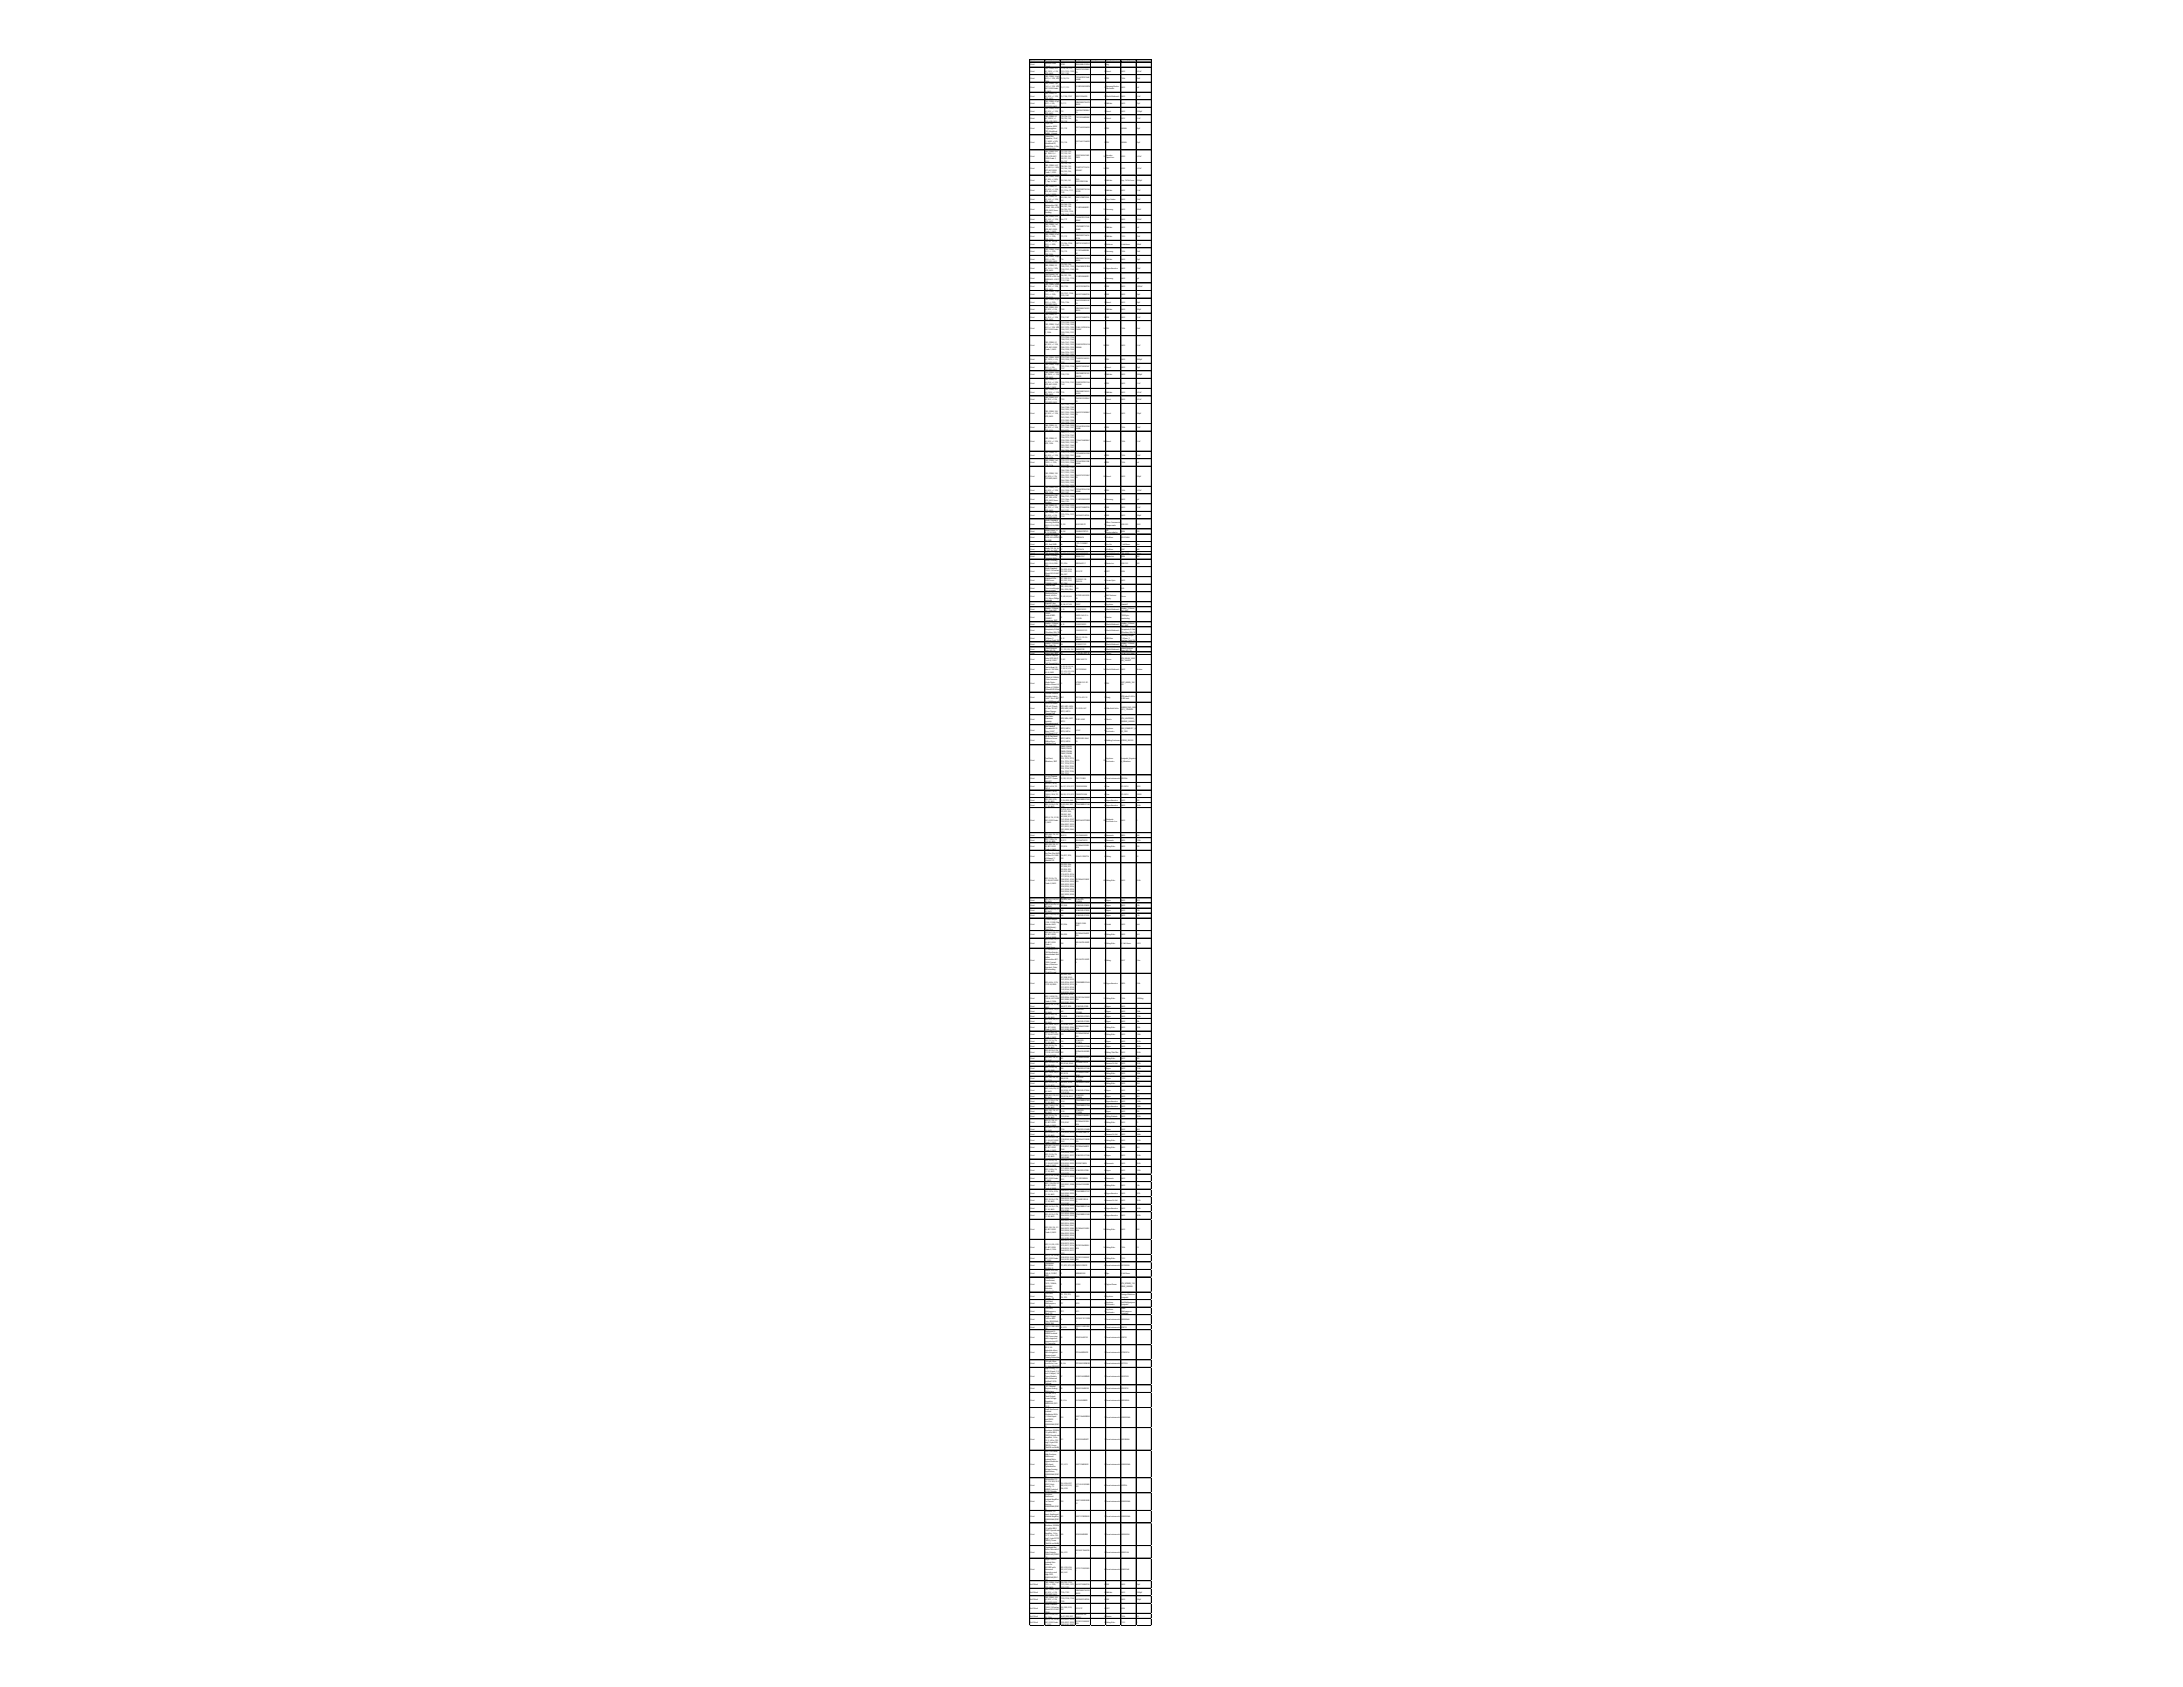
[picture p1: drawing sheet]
<svg xmlns="http://www.w3.org/2000/svg" width="279mm" height="216mm" viewBox="0 0 279 216" stroke-linecap="round" stroke-linejoin="round" font-family="sans-serif">
<defs><g id="words">
<g font-size=".2">
<text x="131.8" y="7.9">Fitted</text>
<text x="131.8" y="8.4">Fitted</text>
<text x="131.8" y="9.2">Fitted</text>
<text x="131.8" y="10.1">Fitted</text>
<text x="131.8" y="11.3">Fitted</text>
<text x="133.8" y="7.9">Description</text>
<text x="133.8" y="8.2">Printed Circuit</text>
<text x="133.8" y="8.5">Board</text>
<text x="133.8" y="8.8">CAP, CERM, 0.01</text>
<text x="133.8" y="9.2">uF, 100 V, +/- 5%,</text>
<text x="133.8" y="9.5">X7R, 0603</text>
<text x="133.8" y="9.8">CAP, CERM, 10µF,</text>
<text x="133.8" y="10.1">25 V,+/- 10%, X7R,</text>
<text x="133.8" y="10.4">1206</text>
<text x="133.8" y="10.8">CAP, CERM, 1 µF,</text>
<text x="133.8" y="11.1">16 V,+/- 10%, X7R,</text>
<text x="133.8" y="11.4">AEC-Q200 Grade</text>
<text x="133.8" y="11.7">1, 0603</text>
<text x="135.7" y="7.9">Designator</text>
<text x="135.7" y="8.4">!PCB1</text>
<text x="135.7" y="8.8">C1, C4, C6, C12,</text>
<text x="135.7" y="9.2">C313, C319, C320,</text>
<text x="135.7" y="9.5">C321, C322</text>
<text x="135.7" y="10.1">C2, C8, C14</text>
<text x="135.7" y="11.3">C3, C7, C13</text>
<text x="137.7" y="7.9">PartNumber</text>
<text x="137.7" y="8.4">TIDA-DAB-010054</text>
<text x="137.7" y="9">C0603C103J1RAC</text>
<text x="137.7" y="9.3">TU</text>
<text x="137.7" y="10">C3216X7R1E106K</text>
<text x="137.7" y="10.3">160AB</text>
<text x="137.7" y="11.1">CL10B105KO8VPN</text>
<text x="137.7" y="11.4">C</text>
<text x="139.6" y="7.9">Quantity</text>
<text x="141.4" y="8.4">1</text>
<text x="141.4" y="9.2">9</text>
<text x="141.4" y="10.1">3</text>
<text x="141.4" y="11.3">3</text>
<text x="141.6" y="7.9">Manufacturer</text>
<text x="141.6" y="8.4">Any</text>
<text x="141.6" y="9.2">Kemet</text>
<text x="141.6" y="10.1">TDK</text>
<text x="141.6" y="11.1">SamsungElectro-</text>
<text x="141.6" y="11.4">Mechanics</text>
<text x="143.5" y="7.9">PackageReference</text>
<text x="143.5" y="9.2">0603</text>
<text x="143.5" y="10.1">1206</text>
<text x="143.5" y="11.3">0603</text>
<text x="145.5" y="7.9">Value</text>
<text x="145.5" y="9.2">0.01uF</text>
<text x="145.5" y="10.1">10uF</text>
<text x="145.5" y="11.3">1uF</text>
<text x="131.8" y="12.4">Fitted</text>
<text x="131.8" y="13.3">Fitted</text>
<text x="131.8" y="14.3">Fitted</text>
<text x="131.8" y="15.3">Fitted</text>
<text x="131.8" y="16.6">Fitted</text>
<text x="133.8" y="12.1">CAP, CERM, 0.1</text>
<text x="133.8" y="12.4">uF, 50 V, +/- 10%,</text>
<text x="133.8" y="12.7">X7R, 0603</text>
<text x="133.8" y="13">CAP, CERM, 47 pF,</text>
<text x="133.8" y="13.3">50 V, +/- 5%,</text>
<text x="133.8" y="13.7">C0G/NP0, 0603</text>
<text x="133.8" y="14">CAP, CERM, 4700</text>
<text x="133.8" y="14.3">pF, 50 V, +/- 10%,</text>
<text x="133.8" y="14.6">X7R, 0603</text>
<text x="133.8" y="14.9">CAP, CERM, 0.1</text>
<text x="133.8" y="15.3">uF, 1000 V, +/-</text>
<text x="133.8" y="15.6">10%, X7R, 1812</text>
<text x="133.8" y="15.9">30µF Film</text>
<text x="133.8" y="16.2">Capacitor 800V</text>
<text x="133.8" y="16.6">Polypropylene</text>
<text x="133.8" y="16.9">(PP), Metallized</text>
<text x="133.8" y="17.2">Radial - 4 Leads</text>
<text x="133.8" y="17.5">Power Film</text>
<text x="133.8" y="17.8">Capacitor, 15 uF,</text>
<text x="135.7" y="12.4">C5, C154, C197</text>
<text x="135.7" y="13.3">C9, C11</text>
<text x="135.7" y="14.3">C10</text>
<text x="135.7" y="14.9">C15, C16, C19,</text>
<text x="135.7" y="15.3">C20, C25, C26,</text>
<text x="135.7" y="15.6">C28, C30</text>
<text x="135.7" y="16.6">C21, C22</text>
<text x="137.7" y="12.4">885012206095</text>
<text x="137.7" y="13.2">GRM1885C1H470</text>
<text x="137.7" y="13.5">JA01D</text>
<text x="137.7" y="14.1">C0603X472K5RAC</text>
<text x="137.7" y="14.5">TU</text>
<text x="137.7" y="15.1">C1812V104KDRAC</text>
<text x="137.7" y="15.4">TU</text>
<text x="137.7" y="16.4">B32716H8306K00</text>
<text x="137.7" y="16.7">0</text>
<text x="141.4" y="12.4">3</text>
<text x="141.4" y="13.3">2</text>
<text x="141.4" y="14.3">1</text>
<text x="141.4" y="15.3">8</text>
<text x="141.4" y="16.6">2</text>
<text x="141.6" y="12.4">Wurth Elektronik</text>
<text x="141.6" y="13.3">MuRata</text>
<text x="141.6" y="14.3">Kemet</text>
<text x="141.6" y="15.3">Kemet</text>
<text x="141.6" y="16.6">TDK</text>
<text x="143.5" y="12.4">0603</text>
<text x="143.5" y="13.3">0603</text>
<text x="143.5" y="14.3">0603</text>
<text x="143.5" y="15.3">1812</text>
<text x="143.5" y="16.6">RADIAL</text>
<text x="145.5" y="12.4">0.1uF</text>
<text x="145.5" y="13.3">47pF</text>
<text x="145.5" y="14.3">4700pF</text>
<text x="145.5" y="15.3">0.1uF</text>
<text x="145.5" y="16.6">30µF</text>
<text x="131.8" y="18.3">Fitted</text>
<text x="131.8" y="20.1">Fitted</text>
<text x="131.8" y="21.7">Fitted</text>
<text x="131.8" y="23.1">Fitted</text>
<text x="133.8" y="18.2">1.1 kVDC, ± 10%,</text>
<text x="133.8" y="18.5">Metallized PP,</text>
<text x="133.8" y="18.8">Radial Box - 4 Pin,</text>
<text x="133.8" y="19.1">Through Hole</text>
<text x="133.8" y="19.4">CAP, CERM, 0.47</text>
<text x="133.8" y="19.8">µF, 1000 V,+/-</text>
<text x="133.8" y="20.1">10%, X7R, AEC-</text>
<text x="133.8" y="20.4">Q200 Grade 1,</text>
<text x="133.8" y="20.7">2220</text>
<text x="133.8" y="21.2">CAP, CERM, 0.47</text>
<text x="133.8" y="21.5">µF, 630 V,+/- 20%,</text>
<text x="133.8" y="21.9">X7T, AEC-Q200</text>
<text x="133.8" y="22.2">Grade 1, 2220</text>
<text x="133.8" y="22.7">CAP, CERM, 2200</text>
<text x="133.8" y="23">pF, 3KV, +/- 20%,</text>
<text x="133.8" y="23.3">E, Cap, 7x12x9</text>
<text x="133.8" y="23.6">mm</text>
<text x="133.8" y="23.9">CAP, CERM, 0.1</text>
<text x="135.7" y="18.3">C23, C24</text>
<text x="135.7" y="19.4">C31, C33, C35,</text>
<text x="135.7" y="19.8">C37, C39, C41,</text>
<text x="135.7" y="20.1">C43, C45, C47,</text>
<text x="135.7" y="20.4">C49, C51, C53,</text>
<text x="135.7" y="20.7">C55, C57</text>
<text x="135.7" y="21">C32, C34, C36,</text>
<text x="135.7" y="21.4">C38, C40, C42,</text>
<text x="135.7" y="21.7">C44, C46, C48,</text>
<text x="135.7" y="22">C50, C52, C54,</text>
<text x="135.7" y="22.3">C56, C58</text>
<text x="135.7" y="23.1">C59, C60, C61</text>
<text x="137.7" y="18.2">B32716H1156K00</text>
<text x="137.7" y="18.5">0</text>
<text x="137.7" y="19.9">2220Y1K00474KE</text>
<text x="137.7" y="20.2">TWS2</text>
<text x="137.7" y="21.5">CGA9P1X7T2J474</text>
<text x="137.7" y="21.9">M250KC</text>
<text x="137.7" y="23">CK45-</text>
<text x="137.7" y="23.3">B3FD222KYVNA</text>
<text x="141.2" y="20.1">14</text>
<text x="141.2" y="21.7">14</text>
<text x="141.4" y="18.3">2</text>
<text x="141.4" y="23.1">3</text>
<text x="141.6" y="18.3">TDK</text>
<text x="141.6" y="19.9">Knowles</text>
<text x="141.6" y="20.2">Capacitors</text>
<text x="141.6" y="21.7">TDK</text>
<text x="141.6" y="23.1">MuRata</text>
<text x="143.5" y="18.3">RADIAL</text>
<text x="143.5" y="20.1">2220</text>
<text x="143.5" y="21.7">2220</text>
<text x="143.5" y="23.1">Cap, 7x12x9 mm</text>
<text x="145.5" y="18.3">15µF</text>
<text x="145.5" y="20.1">0.47uF</text>
<text x="145.5" y="21.7">0.47uF</text>
<text x="145.5" y="23.1">2200pF</text>
<text x="131.8" y="24.4">Fitted</text>
<text x="131.8" y="25.5">Fitted</text>
<text x="131.8" y="26.8">Fitted</text>
<text x="131.8" y="28.1">Fitted</text>
<text x="131.8" y="29.2">Fitted</text>
<text x="133.8" y="24.3">uF, 50 V, +/- 10%,</text>
<text x="133.8" y="24.6">X7R, AEC-Q200</text>
<text x="133.8" y="24.9">Grade 1, 0402</text>
<text x="133.8" y="25.2">CAP, CERM, 2.2</text>
<text x="133.8" y="25.5">uF, 16 V, +/- 10%,</text>
<text x="133.8" y="25.9">X7R, 0603</text>
<text x="133.8" y="26.3">Automotive CAP,</text>
<text x="133.8" y="26.7">100㎋, 25V, ±10%,</text>
<text x="133.8" y="27">X7R, 0603, 5mm</text>
<text x="133.8" y="27.3">Bending</text>
<text x="133.8" y="27.8">CAP, CERM, 0.22</text>
<text x="133.8" y="28.1">uF, 16 V, +/- 10%,</text>
<text x="133.8" y="28.4">X7R, 0603</text>
<text x="133.8" y="28.8">CAP, CERM, 1 uF,</text>
<text x="133.8" y="29.1">16 V, +/- 10%,</text>
<text x="133.8" y="29.4">X7R, AEC-Q200</text>
<text x="133.8" y="29.7">Grade 1, 0603</text>
<text x="135.7" y="24.1">C62, C85, C86,</text>
<text x="135.7" y="24.4">C91, C116, C117,</text>
<text x="135.7" y="24.7">C120</text>
<text x="135.7" y="25.4">C63, C65, C67,</text>
<text x="135.7" y="25.7">C69</text>
<text x="135.7" y="26.2">C64, C68, C78,</text>
<text x="135.7" y="26.5">C80, C81, C88,</text>
<text x="135.7" y="26.8">C94, C95, C97,</text>
<text x="135.7" y="27.2">C99, C102, C104,</text>
<text x="135.7" y="27.5">C126, C146, C151</text>
<text x="135.7" y="28.1">C66, C77</text>
<text x="135.7" y="29.2">C70</text>
<text x="137.7" y="24.3">GCM155R71H104</text>
<text x="137.7" y="24.6">KE02D</text>
<text x="137.7" y="25.4">EMK107BB7225K</text>
<text x="137.7" y="25.7">A-T</text>
<text x="137.7" y="26.7">CL10B104KA8VPJ</text>
<text x="137.7" y="27">C</text>
<text x="137.7" y="28">C1608X7R1C224K</text>
<text x="137.7" y="28.3">080AC</text>
<text x="137.7" y="29.1">GCM188R71C105</text>
<text x="137.7" y="29.4">KA64D</text>
<text x="141.2" y="26.8">15</text>
<text x="141.4" y="24.4">7</text>
<text x="141.4" y="25.5">4</text>
<text x="141.4" y="28.1">2</text>
<text x="141.4" y="29.2">1</text>
<text x="141.6" y="24.4">MuRata</text>
<text x="141.6" y="25.5">Taiyo Yuden</text>
<text x="141.6" y="26.8">Samsung</text>
<text x="141.6" y="28.1">TDK</text>
<text x="141.6" y="29.2">MuRata</text>
<text x="143.5" y="24.4">0402</text>
<text x="143.5" y="25.5">0603</text>
<text x="143.5" y="26.8">0603</text>
<text x="143.5" y="28.1">0603</text>
<text x="143.5" y="29.2">0603</text>
<text x="145.5" y="24.4">0.1uF</text>
<text x="145.5" y="25.5">2.2uF</text>
<text x="145.5" y="26.8">100nF</text>
<text x="145.5" y="28.1">0.22uF</text>
<text x="145.5" y="29.2">1uF</text>
<text x="131.8" y="30.4">Fitted</text>
<text x="131.8" y="31.3">Fitted</text>
<text x="131.8" y="32.3">Fitted</text>
<text x="131.8" y="33.3">Fitted</text>
<text x="131.8" y="34.4">Fitted</text>
<text x="131.8" y="35.7">Fitted</text>
<text x="133.8" y="30">CAP, CERM, 47 uF,</text>
<text x="133.8" y="30.4">10 V, +/- 10%,</text>
<text x="133.8" y="30.7">X7R, 1210</text>
<text x="133.8" y="31">CAP, AL, 100µF,</text>
<text x="133.8" y="31.3">25 V, +/- 20%,</text>
<text x="133.8" y="31.7">SMD</text>
<text x="133.8" y="32">CAP, CERM, 10 uF,</text>
<text x="133.8" y="32.3">50 V, +/- 10%,</text>
<text x="133.8" y="32.6">X7R, 1206</text>
<text x="133.8" y="32.9">CAP, CERM, 33 pF,</text>
<text x="133.8" y="33.3">50 V, +/- 5%,</text>
<text x="133.8" y="33.6">C0G/NP0, 0603</text>
<text x="133.8" y="34.1">CAP, CERM, 2.2</text>
<text x="133.8" y="34.4">µF, 16 V,+/- 10%,</text>
<text x="133.8" y="34.7">X7R, 0603</text>
<text x="133.8" y="35.2">Cap Ceramic 1uF</text>
<text x="133.8" y="35.5">25V X7R ±10%Pad</text>
<text x="133.8" y="35.8">SMD 0603 +125°C</text>
<text x="135.7" y="30.4">C71, C72</text>
<text x="135.7" y="31.2">C73, C96, C138,</text>
<text x="135.7" y="31.5">C145, C314</text>
<text x="135.7" y="32.3">C74, C75</text>
<text x="135.7" y="33.3">C76</text>
<text x="135.7" y="33.9">C79, C82, C98,</text>
<text x="135.7" y="34.2">C100, C101, C103,</text>
<text x="135.7" y="34.5">C129, C131, C142,</text>
<text x="135.7" y="34.9">C143</text>
<text x="135.7" y="35.3">C84, C87, C90,</text>
<text x="135.7" y="35.7">C111, C115, C118,</text>
<text x="135.7" y="36">C119, C148</text>
<text x="137.7" y="30.2">GRM32ER71A476</text>
<text x="137.7" y="30.5">KE15L</text>
<text x="137.7" y="31.2">UWT1E101MCL1G</text>
<text x="137.7" y="31.5">S</text>
<text x="137.7" y="32.1">CL31B106KBHNN</text>
<text x="137.7" y="32.5">NE</text>
<text x="137.7" y="33.1">GRM1885C1H330</text>
<text x="137.7" y="33.4">JA01D</text>
<text x="137.7" y="34.2">CC0603KRX7R7BB</text>
<text x="137.7" y="34.5">225</text>
<text x="137.7" y="35.5">CL10B105KA8VPJ</text>
<text x="137.7" y="35.8">C</text>
<text x="141.2" y="34.4">10</text>
<text x="141.4" y="30.4">2</text>
<text x="141.4" y="31.3">5</text>
<text x="141.4" y="32.3">2</text>
<text x="141.4" y="33.3">1</text>
<text x="141.4" y="35.7">8</text>
<text x="141.6" y="30.4">MuRata</text>
<text x="141.6" y="31.3">Nichicon</text>
<text x="141.6" y="32.3">Samsung</text>
<text x="141.6" y="33.3">MuRata</text>
<text x="141.6" y="34.4">Yageo America</text>
<text x="141.6" y="35.7">Samsung</text>
<text x="143.5" y="30.4">1210</text>
<text x="143.5" y="31.3">6.6x6.6mm</text>
<text x="143.5" y="32.3">1206</text>
<text x="143.5" y="33.3">0603</text>
<text x="143.5" y="34.4">0603</text>
<text x="143.5" y="35.7">0603</text>
<text x="145.5" y="30.4">47uF</text>
<text x="145.5" y="31.3">100uF</text>
<text x="145.5" y="32.3">10uF</text>
<text x="145.5" y="33.3">33pF</text>
<text x="145.5" y="34.4">2.2uF</text>
<text x="145.5" y="35.7">1µF</text>
<text x="131.8" y="36.8">Fitted</text>
<text x="131.8" y="37.8">Fitted</text>
<text x="131.8" y="38.7">Fitted</text>
<text x="131.8" y="39.7">Fitted</text>
<text x="131.8" y="40.6">Fitted</text>
<text x="133.8" y="36.1">T/R</text>
<text x="133.8" y="36.5">CAP, CERM, 0.082</text>
<text x="133.8" y="36.8">uF, 16 V, +/- 10%,</text>
<text x="133.8" y="37.1">X7R, 0603</text>
<text x="133.8" y="37.4">CAP, CERM, 10 pF,</text>
<text x="133.8" y="37.8">10 V, +/- 10%,</text>
<text x="133.8" y="38.1">X7R, 0603</text>
<text x="133.8" y="38.4">CAP, CERM, 82 pF,</text>
<text x="133.8" y="38.7">50 V, +/- 10%,</text>
<text x="133.8" y="39">C0G/NP0, 0603</text>
<text x="133.8" y="39.4">CAP, CERM, 220</text>
<text x="133.8" y="39.7">pF, 50 V, +/- 5%,</text>
<text x="133.8" y="40">C0G/NP0, 0603</text>
<text x="133.8" y="40.3">CAP, CERM, 0.1</text>
<text x="133.8" y="40.6">uF, 25 V, +/- 10%,</text>
<text x="133.8" y="41">X7R, 0603</text>
<text x="133.8" y="41.6">CAP, CERM, 10µF,</text>
<text x="133.8" y="41.9">50 V,+/- 10%, X7R,</text>
<text x="135.7" y="36.8">C89, C124</text>
<text x="135.7" y="37.6">C93, C107, C108,</text>
<text x="135.7" y="37.9">C239, C267</text>
<text x="135.7" y="38.7">C105, C106</text>
<text x="135.7" y="39.7">C109</text>
<text x="135.7" y="40.6">C110, C147</text>
<text x="135.7" y="41.3">C112, C149, C155,</text>
<text x="135.7" y="41.6">C157, C198, C200,</text>
<text x="135.7" y="41.9">C237, C275, C325,</text>
<text x="137.7" y="36.8">0603YC823KAT2A</text>
<text x="137.7" y="37.8">0603ZC100KAT2A</text>
<text x="137.7" y="38.6">C0603C820K5GAC</text>
<text x="137.7" y="38.9">TU</text>
<text x="137.7" y="39.5">GRM1885C1H221</text>
<text x="137.7" y="39.8">JA01D</text>
<text x="137.7" y="40.6">06033C104KAT2A</text>
<text x="137.7" y="41.9">CGA5L1X7R1H106</text>
<text x="141.4" y="36.8">2</text>
<text x="141.4" y="37.8">5</text>
<text x="141.4" y="38.7">2</text>
<text x="141.4" y="39.7">1</text>
<text x="141.4" y="40.6">2</text>
<text x="141.6" y="36.8">AVX</text>
<text x="141.6" y="37.8">AVX</text>
<text x="141.6" y="38.7">Kemet</text>
<text x="141.6" y="39.7">MuRata</text>
<text x="141.6" y="40.6">AVX</text>
<text x="143.5" y="36.8">0603</text>
<text x="143.5" y="37.8">0603</text>
<text x="143.5" y="38.7">0603</text>
<text x="143.5" y="39.7">0603</text>
<text x="143.5" y="40.6">0603</text>
<text x="145.5" y="36.8">0.082uF</text>
<text x="145.5" y="37.8">10pF</text>
<text x="145.5" y="38.7">82pF</text>
<text x="145.5" y="39.7">220pF</text>
<text x="145.5" y="40.6">0.1uF</text>
<text x="131.8" y="42.1">Fitted</text>
<text x="131.8" y="44.3">Fitted</text>
<text x="131.8" y="46.1">Fitted</text>
<text x="131.8" y="47.1">Fitted</text>
<text x="133.8" y="42.3">AEC-Q200 Grade</text>
<text x="133.8" y="42.6">1, 1206</text>
<text x="133.8" y="43.9">CAP, CERM, 0.1</text>
<text x="133.8" y="44.2">uF, 50 V, +/- 10%,</text>
<text x="133.8" y="44.5">X7R, AEC-Q200</text>
<text x="133.8" y="44.8">Grade 1, 0603</text>
<text x="133.8" y="45.8">CAP, CERM, 3900</text>
<text x="133.8" y="46.1">pF, 100 V,+/- 5%,</text>
<text x="133.8" y="46.4">C0G/NP0, 0603</text>
<text x="133.8" y="46.7">CAP, CERM, 10 pF,</text>
<text x="133.8" y="47.1">50 V, +/- 5%,</text>
<text x="133.8" y="47.4">C0G/NP0, 0603</text>
<text x="133.8" y="47.7">CAP, CERM, 1000</text>
<text x="135.7" y="42.3">C326, C327, C328,</text>
<text x="135.7" y="42.6">C329, C330, C331,</text>
<text x="135.7" y="42.9">C332</text>
<text x="135.7" y="43.2">C113, C150, C156,</text>
<text x="135.7" y="43.5">C158, C159, C160,</text>
<text x="135.7" y="43.9">C165, C167, C199,</text>
<text x="135.7" y="44.2">C201, C202, C203,</text>
<text x="135.7" y="44.5">C208, C210, C232,</text>
<text x="135.7" y="44.8">C236, C238, C244,</text>
<text x="135.7" y="45.1">C246, C276, C277,</text>
<text x="135.7" y="45.5">C280, C282, C285</text>
<text x="135.7" y="45.8">C114, C140, C153,</text>
<text x="135.7" y="46.1">C323, C324, C333,</text>
<text x="135.7" y="46.4">C334</text>
<text x="135.7" y="46.9">C121, C122, C136,</text>
<text x="135.7" y="47.2">C137</text>
<text x="137.7" y="42.3">K160AC</text>
<text x="137.7" y="44.2">CGA3E2X7R1H104</text>
<text x="137.7" y="44.5">K080AA</text>
<text x="137.7" y="45.9">C1608C0G2A392J</text>
<text x="137.7" y="46.3">080AE</text>
<text x="137.7" y="46.9">C0603C100J5GAC</text>
<text x="137.7" y="47.2">TU</text>
<text x="137.7" y="47.9">GRM188R72E102</text>
<text x="141.2" y="42.1">16</text>
<text x="141.2" y="44.3">24</text>
<text x="141.4" y="46.1">7</text>
<text x="141.4" y="47.1">4</text>
<text x="141.6" y="42.1">TDK</text>
<text x="141.6" y="44.3">TDK</text>
<text x="141.6" y="46.1">TDK</text>
<text x="141.6" y="47.1">Kemet</text>
<text x="143.5" y="42.1">1206</text>
<text x="143.5" y="44.3">0603</text>
<text x="143.5" y="46.1">0603</text>
<text x="143.5" y="47.1">0603</text>
<text x="145.5" y="42.1">10uF</text>
<text x="145.5" y="44.3">0.1uF</text>
<text x="145.5" y="46.1">3900pF</text>
<text x="145.5" y="47.1">10pF</text>
<text x="131.8" y="48">Fitted</text>
<text x="131.8" y="49.2">Fitted</text>
<text x="131.8" y="50.3">Fitted</text>
<text x="131.8" y="51.2">Fitted</text>
<text x="131.8" y="53">Fitted</text>
<text x="133.8" y="48">pF, 250 V, +/- 10%,</text>
<text x="133.8" y="48.4">X7R, 0603</text>
<text x="133.8" y="48.7">CAP, CERM, 0.1</text>
<text x="133.8" y="49">uF, 25 V, +/- 10%,</text>
<text x="133.8" y="49.3">X7R, AEC-Q200</text>
<text x="133.8" y="49.6">Grade 1, 0603</text>
<text x="133.8" y="50">CAP, CERM, 0.01</text>
<text x="133.8" y="50.3">uF, 100 V, +/- 10%,</text>
<text x="133.8" y="50.6">X7R, 0603</text>
<text x="133.8" y="50.9">CAP, CERM, 0.01</text>
<text x="133.8" y="51.2">uF, 25 V, +/- 5%,</text>
<text x="133.8" y="51.6">C0G/NP0, 0603</text>
<text x="133.8" y="52.7">CAP, CERM, 330</text>
<text x="133.8" y="53">pF, 50 V, +/- 10%,</text>
<text x="133.8" y="53.3">X7R, 0603</text>
<text x="135.7" y="48">C128, C139</text>
<text x="135.7" y="49">C130, C132, C141,</text>
<text x="135.7" y="49.3">C144</text>
<text x="135.7" y="50.3">C135</text>
<text x="135.7" y="51.2">C152</text>
<text x="135.7" y="51.9">C161, C162, C163,</text>
<text x="135.7" y="52.2">C164, C188, C189,</text>
<text x="135.7" y="52.5">C204, C205, C206,</text>
<text x="135.7" y="52.9">C207, C230, C235,</text>
<text x="135.7" y="53.2">C240, C241, C242,</text>
<text x="135.7" y="53.5">C243, C269, C278,</text>
<text x="135.7" y="53.8">C279, C283, C284,</text>
<text x="137.7" y="48.2">KW07D</text>
<text x="137.7" y="49">CGA3E2X7R1E104</text>
<text x="137.7" y="49.3">K080AA</text>
<text x="137.7" y="50.1">GRM188R72A103</text>
<text x="137.7" y="50.4">KA01D</text>
<text x="137.7" y="51.1">C0603H103J3GAC</text>
<text x="137.7" y="51.4">TU</text>
<text x="137.7" y="52.9">C0603C331K5RAC</text>
<text x="137.7" y="53.2">TU</text>
<text x="141.2" y="53">24</text>
<text x="141.4" y="48">2</text>
<text x="141.4" y="49.2">4</text>
<text x="141.4" y="50.3">1</text>
<text x="141.4" y="51.2">1</text>
<text x="141.6" y="48">MuRata</text>
<text x="141.6" y="49.2">TDK</text>
<text x="141.6" y="50.3">MuRata</text>
<text x="141.6" y="51.2">Kemet</text>
<text x="141.6" y="53">Kemet</text>
<text x="143.5" y="48">0603</text>
<text x="143.5" y="49.2">0603</text>
<text x="143.5" y="50.3">0603</text>
<text x="143.5" y="51.2">0603</text>
<text x="143.5" y="53">0603</text>
<text x="145.5" y="48">1000pF</text>
<text x="145.5" y="49.2">0.1uF</text>
<text x="145.5" y="50.3">0.01uF</text>
<text x="145.5" y="51.2">0.01uF</text>
<text x="145.5" y="53">330pF</text>
<text x="131.8" y="54.8">Fitted</text>
<text x="131.8" y="56.5">Fitted</text>
<text x="131.8" y="58.3">Fitted</text>
<text x="131.8" y="59.3">Fitted</text>
<text x="133.8" y="54.5">CAP, CERM, 2.2</text>
<text x="133.8" y="54.8">uF, 50 V, +/- 10%,</text>
<text x="133.8" y="55.1">X7R, 1206</text>
<text x="133.8" y="56.2">CAP, CERM, 0.1</text>
<text x="133.8" y="56.5">uF, 50 V, +/- 10%,</text>
<text x="133.8" y="56.9">X7R, 1206</text>
<text x="133.8" y="58">CAP, CERM, 3.3</text>
<text x="133.8" y="58.3">uF, 50 V, +/- 10%,</text>
<text x="133.8" y="58.6">X5R, 1206</text>
<text x="133.8" y="59">CAP, CERM, 1 uF,</text>
<text x="133.8" y="59.3">100 V, +/- 10%,</text>
<text x="133.8" y="59.6">X7R, 1206</text>
<text x="135.7" y="54.1">C302, C308, C312</text>
<text x="135.7" y="54.5">C166, C168, C209,</text>
<text x="135.7" y="54.8">C211, C245, C247,</text>
<text x="135.7" y="55.1">C281, C286</text>
<text x="135.7" y="55.4">C169, C171, C173,</text>
<text x="135.7" y="55.7">C176, C178, C181,</text>
<text x="135.7" y="56.1">C196, C213, C215,</text>
<text x="135.7" y="56.4">C218, C220, C223,</text>
<text x="135.7" y="56.7">C248, C250, C252,</text>
<text x="135.7" y="57">C255, C257, C260,</text>
<text x="135.7" y="57.3">C287, C289, C291,</text>
<text x="135.7" y="57.7">C294, C296, C300</text>
<text x="135.7" y="58">C170, C172, C212,</text>
<text x="135.7" y="58.3">C214, C249, C251,</text>
<text x="135.7" y="58.6">C288, C290</text>
<text x="135.7" y="59">C174, C177, C216,</text>
<text x="135.7" y="59.3">C219, C253, C256,</text>
<text x="135.7" y="59.6">C292, C295</text>
<text x="135.7" y="59.9">C175, C180, C183,</text>
<text x="137.7" y="54.6">C3216X7R1H225K</text>
<text x="137.7" y="54.9">160AB</text>
<text x="137.7" y="56.4">C1206C104K5RAC</text>
<text x="137.7" y="56.7">TU</text>
<text x="137.7" y="58.2">C3216X5R1H335K</text>
<text x="137.7" y="58.5">160AB</text>
<text x="137.7" y="59.1">C3216X7R2A105K</text>
<text x="137.7" y="59.4">160AA</text>
<text x="141.2" y="56.5">24</text>
<text x="141.4" y="54.8">8</text>
<text x="141.4" y="58.3">8</text>
<text x="141.4" y="59.3">8</text>
<text x="141.6" y="54.8">TDK</text>
<text x="141.6" y="56.5">Kemet</text>
<text x="141.6" y="58.3">TDK</text>
<text x="141.6" y="59.3">TDK</text>
<text x="143.5" y="54.8">1206</text>
<text x="143.5" y="56.5">1206</text>
<text x="143.5" y="58.3">1206</text>
<text x="143.5" y="59.3">1206</text>
<text x="145.5" y="54.8">2.2uF</text>
<text x="145.5" y="56.5">0.1uF</text>
<text x="145.5" y="58.3">3.3uF</text>
<text x="145.5" y="59.3">1uF</text>
<text x="131.8" y="61">Fitted</text>
<text x="131.8" y="62.8">Fitted</text>
<text x="131.8" y="63.9">Fitted</text>
<text x="131.8" y="65.1">Fitted</text>
<text x="133.8" y="60.7">CAP, CERM, 100</text>
<text x="133.8" y="61">pF, 50 V,+/- 1%,</text>
<text x="133.8" y="61.4">C0G/NP0, 0603</text>
<text x="133.8" y="62.5">CAP, CERM, 0.47</text>
<text x="133.8" y="62.8">uF, 50 V, +/- 10%,</text>
<text x="133.8" y="63.1">X7R, 1206</text>
<text x="133.8" y="63.5">Automotive CAP,</text>
<text x="133.8" y="63.8">1㎌, 35V, ±10%,</text>
<text x="133.8" y="64.1">X7R, 0603, 5mm</text>
<text x="133.8" y="64.4">Bending</text>
<text x="133.8" y="64.7">CAP, CERM, 0.1</text>
<text x="133.8" y="65.1">uF, 10 V, +/- 10%,</text>
<text x="133.8" y="65.4">X7R, 0603</text>
<text x="133.8" y="65.7">CAP, CERM, 330</text>
<text x="135.7" y="60.2">C184, C185, C190,</text>
<text x="135.7" y="60.6">C217, C222, C225,</text>
<text x="135.7" y="60.9">C226, C227, C231,</text>
<text x="135.7" y="61.2">C254, C259, C262,</text>
<text x="135.7" y="61.5">C264, C265, C270,</text>
<text x="135.7" y="61.8">C293, C299, C303,</text>
<text x="135.7" y="62.2">C304, C305, C309</text>
<text x="135.7" y="62.5">C179, C182, C221,</text>
<text x="135.7" y="62.8">C224, C258, C261,</text>
<text x="135.7" y="63.1">C297, C301</text>
<text x="135.7" y="63.6">C186, C191, C228,</text>
<text x="135.7" y="63.9">C233, C266, C274,</text>
<text x="135.7" y="64.3">C306, C310</text>
<text x="135.7" y="64.7">C187, C192, C229,</text>
<text x="135.7" y="65.1">C234, C268, C298,</text>
<text x="135.7" y="65.4">C307, C311</text>
<text x="135.7" y="65.9">C315, C316, C317,</text>
<text x="137.7" y="60.9">C0603C101F5GAC</text>
<text x="137.7" y="61.2">TU</text>
<text x="137.7" y="62.7">C3216X7R1H474K</text>
<text x="137.7" y="63">160AA</text>
<text x="137.7" y="63.9">CL10B105KL9VPJC</text>
<text x="137.7" y="65.1">0603ZC104KAT2A</text>
<text x="141.2" y="61">24</text>
<text x="141.4" y="62.8">8</text>
<text x="141.4" y="63.9">8</text>
<text x="141.4" y="65.1">8</text>
<text x="141.6" y="61">Kemet</text>
<text x="141.6" y="62.8">TDK</text>
<text x="141.6" y="63.9">Samsung</text>
<text x="141.6" y="65.1">AVX</text>
<text x="143.5" y="61">0603</text>
<text x="143.5" y="62.8">1206</text>
<text x="143.5" y="63.9">0603</text>
<text x="143.5" y="65.1">0603</text>
<text x="145.5" y="61">100pF</text>
<text x="145.5" y="62.8">0.47uF</text>
<text x="145.5" y="63.9">1µF</text>
<text x="145.5" y="65.1">0.1uF</text>
<text x="131.8" y="66">Fitted</text>
<text x="131.8" y="67.1">Fitted</text>
<text x="131.8" y="68.1">Fitted</text>
<text x="131.8" y="68.9">Fitted</text>
<text x="131.8" y="69.7">Fitted</text>
<text x="131.8" y="70.4">Fitted</text>
<text x="131.8" y="70.8">Fitted</text>
<text x="131.8" y="71.3">Fitted</text>
<text x="133.8" y="66">pF, 50 V, +/- 5%,</text>
<text x="133.8" y="66.3">C0G/NP0, 0603</text>
<text x="133.8" y="66.7">Diode, Standard</text>
<text x="133.8" y="67">Recovery Rectifier,</text>
<text x="133.8" y="67.3">250 V, 0.2 A, SOD-</text>
<text x="133.8" y="67.6">323</text>
<text x="133.8" y="68">Diode, Zener, 12</text>
<text x="133.8" y="68.3">V, 1.5 W, SMA</text>
<text x="133.8" y="68.6">Diode TVS Single</text>
<text x="133.8" y="68.9">Bi-Dir 36V 600W 2-</text>
<text x="133.8" y="69.2">Pin SMB</text>
<text x="133.8" y="69.7">LED, Red, SMD</text>
<text x="133.8" y="70.2">Diode, TVS, Bi, 36</text>
<text x="133.8" y="70.5">V, 58.1 Vc, SMC</text>
<text x="133.8" y="70.8">LED, Green, SMD</text>
<text x="133.8" y="71.2">Diode, Schottky,</text>
<text x="133.8" y="71.5">50 V, 2 A, SMA</text>
<text x="133.8" y="71.8">Diode, Schottky,</text>
<text x="135.7" y="66.2">C318</text>
<text x="135.7" y="67.1">D1, D3</text>
<text x="135.7" y="68.1">D2, D4</text>
<text x="135.7" y="68.9">D5</text>
<text x="135.7" y="69.7">D6</text>
<text x="135.7" y="70.4">D7</text>
<text x="135.7" y="70.8">D8, D10, D11, D12</text>
<text x="135.7" y="71.3">D9</text>
<text x="137.7" y="66">06035A331JAT2A</text>
<text x="137.7" y="67.1">BAV21WS-TP</text>
<text x="137.7" y="68.1">1SMA5927BT3G</text>
<text x="137.7" y="68.9">SMBJ36CA</text>
<text x="137.7" y="69.6">LTST-C193KRKT-</text>
<text x="137.7" y="69.9">5A</text>
<text x="137.7" y="70.4">SMCJ36CA</text>
<text x="137.7" y="70.8">150060VS75000</text>
<text x="137.7" y="71.3">B250A-13-F</text>
<text x="141.4" y="66">4</text>
<text x="141.4" y="67.1">2</text>
<text x="141.4" y="68.1">2</text>
<text x="141.4" y="68.9">1</text>
<text x="141.4" y="69.7">1</text>
<text x="141.4" y="70.4">1</text>
<text x="141.4" y="70.8">4</text>
<text x="141.4" y="71.3">1</text>
<text x="141.6" y="66">AVX</text>
<text x="141.6" y="67">Micro Commercial</text>
<text x="141.6" y="67.3">Components</text>
<text x="141.6" y="68">ON</text>
<text x="141.6" y="68.3">Semiconductor</text>
<text x="141.6" y="68.9">Littelfuse</text>
<text x="141.6" y="69.7">Lite-On</text>
<text x="141.6" y="70.4">Littelfuse</text>
<text x="141.6" y="70.8">Wurth Elektronik</text>
<text x="141.6" y="71.3">DiodesInc.</text>
<text x="143.5" y="66">0603</text>
<text x="143.5" y="67.1">SOD-323</text>
<text x="143.5" y="68.1">SMA</text>
<text x="143.5" y="68.9">DO-214AA</text>
<text x="143.5" y="69.7">1.6x0.8mm</text>
<text x="143.5" y="70.4">SMC</text>
<text x="143.5" y="70.8">LED_0603</text>
<text x="143.5" y="71.3">SMA</text>
<text x="145.5" y="66">330pF</text>
<text x="145.5" y="67.1">250V</text>
<text x="145.5" y="68.1">12V</text>
<text x="145.5" y="69.7">Red</text>
<text x="145.5" y="70.4">36V</text>
<text x="145.5" y="70.8">Green</text>
<text x="145.5" y="71.3">50V</text>
<text x="131.8" y="72.1">Fitted</text>
<text x="131.8" y="73.3">Fitted</text>
<text x="131.8" y="74.4">Fitted</text>
<text x="131.8" y="75.3">Fitted</text>
<text x="131.8" y="76.5">Fitted</text>
<text x="131.8" y="77.4">Fitted</text>
<text x="133.8" y="72.1">60 V, 0.5 A, SOD-</text>
<text x="133.8" y="72.4">123</text>
<text x="133.8" y="72.8">Diode Standard</text>
<text x="133.8" y="73.1">1200 V 1A Surface</text>
<text x="133.8" y="73.4">MountDO-214AC</text>
<text x="133.8" y="73.7">(SMA)</text>
<text x="133.8" y="74.1">Standard LEDs-</text>
<text x="133.8" y="74.4">SMD Green</text>
<text x="133.8" y="74.7">TOPLED E 1608</text>
<text x="133.8" y="75">Fiducial mark.</text>
<text x="133.8" y="75.3">There isnothingto</text>
<text x="133.8" y="75.7">buy or mount.</text>
<text x="133.8" y="76">Machine Screw,</text>
<text x="133.8" y="76.3">Round, #4-40 x</text>
<text x="133.8" y="76.6">1/4, Nylon, Philips</text>
<text x="133.8" y="76.9">panhead</text>
<text x="133.8" y="77.3">Standoff, Hex,</text>
<text x="133.8" y="77.6">0.5&quot;L#4-40 Nylon</text>
<text x="133.8" y="77.9">Header, 2.54mm,</text>
<text x="135.7" y="72.1">D13, D16</text>
<text x="135.7" y="72.9">D14, D15, D18,</text>
<text x="135.7" y="73.3">D19, D22, D25,</text>
<text x="135.7" y="73.6">D26, D27</text>
<text x="135.7" y="74.1">D17, D20, D21,</text>
<text x="135.7" y="74.4">D23, D31, D32,</text>
<text x="135.7" y="74.7">D33, D34</text>
<text x="135.7" y="75.2">FID1, FID2, FID3,</text>
<text x="135.7" y="75.5">FID4, FID5, FID6</text>
<text x="135.7" y="76.5">H1, H2, H3, H4</text>
<text x="135.7" y="77.4">H5, H6, H7, H8</text>
<text x="137.7" y="72.1">SBR0560S1-7</text>
<text x="137.7" y="73.3">US1Q-TP</text>
<text x="137.7" y="74.2">KG DELLS1.22-</text>
<text x="137.7" y="74.5">JGKH-24</text>
<text x="137.7" y="75.3">N/A</text>
<text x="137.7" y="76.3">NY PMS 440 0025</text>
<text x="137.7" y="76.6">PH</text>
<text x="137.7" y="77.4">1902C</text>
<text x="141.4" y="72.1">2</text>
<text x="141.4" y="73.3">8</text>
<text x="141.4" y="74.4">8</text>
<text x="141.4" y="75.3">6</text>
<text x="141.4" y="76.5">4</text>
<text x="141.4" y="77.4">4</text>
<text x="141.6" y="72.1">DiodesInc.</text>
<text x="141.6" y="73.3">MCC</text>
<text x="141.6" y="74.4">Osram Opto</text>
<text x="141.6" y="75.3">N/A</text>
<text x="141.6" y="76.3">B&amp;F Fastener</text>
<text x="141.6" y="76.6">Supply</text>
<text x="141.6" y="77.4">Keystone</text>
<text x="143.5" y="72.1">SOD-123</text>
<text x="143.5" y="73.3">SMA</text>
<text x="143.5" y="74.4">0603</text>
<text x="143.5" y="75.3">N/A</text>
<text x="143.5" y="76.5">Screw</text>
<text x="143.5" y="77.4">Standoff</text>
<text x="143.5" y="77.9">Header, 2.54mm,</text>
<text x="145.5" y="72.1">60V</text>
<text x="131.8" y="78.1">Fitted</text>
<text x="131.8" y="79">Fitted</text>
<text x="131.8" y="80">Fitted</text>
<text x="131.8" y="80.8">Fitted</text>
<text x="131.8" y="81.8">Fitted</text>
<text x="131.8" y="82.6">Fitted</text>
<text x="131.8" y="83.2">Fitted</text>
<text x="131.8" y="83.7">Fitted</text>
<text x="133.8" y="78.2">2x1, Gold, SMT</text>
<text x="133.8" y="78.6">C2000</text>
<text x="133.8" y="78.9">controlCARD-</text>
<text x="133.8" y="79.2">120HSEC</text>
<text x="133.8" y="79.5">connector, SMT</text>
<text x="133.8" y="79.8">Header, 2.54mm,</text>
<text x="133.8" y="80.2">3x1, Gold, SMT</text>
<text x="133.8" y="80.6">Receptacle, D-Sub,</text>
<text x="133.8" y="81">9 Position, R/A, TH</text>
<text x="133.8" y="81.4">ShortingJumper,</text>
<text x="133.8" y="81.8">7.62mm, 2</text>
<text x="133.8" y="82.1">Position, Gold, TH</text>
<text x="133.8" y="82.4">Header, 2.54 mm,</text>
<text x="133.8" y="82.7">2x1, Gold, TH</text>
<text x="133.8" y="83">Power Element</text>
<text x="133.8" y="83.4">Bush, M3, TH</text>
<text x="133.8" y="83.7">Power Jack, SMT</text>
<text x="135.7" y="78.1">J1, J3</text>
<text x="135.7" y="79">J2</text>
<text x="135.7" y="80">J4, J5</text>
<text x="135.7" y="80.8">J6</text>
<text x="135.7" y="81.8">J8, J9</text>
<text x="135.7" y="82.6">J10</text>
<text x="135.7" y="83.2">J11, J12, J13, J14</text>
<text x="135.7" y="83.7">J15</text>
<text x="137.7" y="78.1">61000218321</text>
<text x="137.7" y="78.9">HSEC8-160-01-L-</text>
<text x="137.7" y="79.2">DV-A-BL</text>
<text x="137.7" y="80">61000318221</text>
<text x="137.7" y="80.8">618009231121</text>
<text x="137.7" y="81.6">999-11-113-10-</text>
<text x="137.7" y="81.9">000000</text>
<text x="137.7" y="82.6">61300211121</text>
<text x="137.7" y="83.2">74650073R</text>
<text x="137.7" y="83.7">PJ-002AH-SMT-TR</text>
<text x="141.4" y="78.1">2</text>
<text x="141.4" y="79">1</text>
<text x="141.4" y="80">2</text>
<text x="141.4" y="80.8">1</text>
<text x="141.4" y="81.8">2</text>
<text x="141.4" y="82.6">1</text>
<text x="141.4" y="83.2">4</text>
<text x="141.4" y="83.7">1</text>
<text x="141.6" y="78.1">Wurth Elektronik</text>
<text x="141.6" y="79">Samtec</text>
<text x="141.6" y="80">Wurth Elektronik</text>
<text x="141.6" y="80.8">Wurth Elektronik</text>
<text x="141.6" y="81.8">Mill-Max</text>
<text x="141.6" y="82.6">Wurth Elektronik</text>
<text x="141.6" y="83.2">Wurth Elektronik</text>
<text x="141.6" y="83.7">CUI Inc.</text>
<text x="143.5" y="78.2">2x1, SMT</text>
<text x="143.5" y="78.9">C2000 pin</text>
<text x="143.5" y="79.2">numbering</text>
<text x="143.5" y="79.8">Header, 2.54mm,</text>
<text x="143.5" y="80.2">3x1, SMT</text>
<text x="143.5" y="80.6">Receptacle, D-Sub,</text>
<text x="143.5" y="81">9 Position, R/A, TH</text>
<text x="143.5" y="81.4">ShortingJumper,</text>
<text x="143.5" y="81.8">7.62mm, 2</text>
<text x="143.5" y="82.1">Position, Gold, TH</text>
<text x="143.5" y="82.4">Header, 2.54mm,</text>
<text x="143.5" y="82.7">2x1, TH</text>
<text x="143.5" y="83">Power Element</text>
<text x="143.5" y="83.4">Bush, M3, TH</text>
<text x="143.5" y="83.7">14.8x11x12.6mm</text>
<text x="131.8" y="84.5">Fitted</text>
<text x="131.8" y="85.8">Fitted</text>
<text x="131.8" y="87.5">Fitted</text>
<text x="131.8" y="89.3">Fitted</text>
<text x="133.8" y="84">General Purpose</text>
<text x="133.8" y="84.3">Relay SPST-NO (1</text>
<text x="133.8" y="84.7">Form A) 12VDC</text>
<text x="133.8" y="85">Coil Through Hole</text>
<text x="133.8" y="85.5">Ferrite Bead, 26</text>
<text x="133.8" y="85.8">ohm @ 100 MHz,</text>
<text x="133.8" y="86.1">6.5 A, 0603</text>
<text x="133.8" y="86.7">100µH @ 100kHz</text>
<text x="133.8" y="87.1">2 Line Common</text>
<text x="133.8" y="87.4">Mode Choke</text>
<text x="133.8" y="87.7">Surface Mount5.8</text>
<text x="133.8" y="88">kOhms@ 10MHz</text>
<text x="133.8" y="88.3">150mA DCR 2Ohm</text>
<text x="133.8" y="88.8">Thermal Transfer</text>
<text x="133.8" y="89.2">Printable Labels,</text>
<text x="133.8" y="89.5">0.650&quot; W x 0.200&quot;</text>
<text x="133.8" y="89.8">H - 10,000 per roll</text>
<text x="135.7" y="84.5">K1, K3</text>
<text x="135.7" y="85.3">L1, L2, L4, L5, L6,</text>
<text x="135.7" y="85.6">L7, L8, L9, L10,</text>
<text x="135.7" y="85.9">L11, L12, L13, L14,</text>
<text x="135.7" y="86.3">L15, L17, L18</text>
<text x="135.7" y="87.5">L3</text>
<text x="135.7" y="89.3">LBL1</text>
<text x="137.7" y="84.5">G9KB-1A DC12</text>
<text x="137.7" y="85.8">74279228260</text>
<text x="137.7" y="87.4">ACT45B-101-2P-</text>
<text x="137.7" y="87.7">TL003</text>
<text x="137.7" y="89.3">THT-14-423-10</text>
<text x="141.2" y="85.8">16</text>
<text x="141.4" y="84.5">2</text>
<text x="141.4" y="87.5">1</text>
<text x="141.4" y="89.3">1</text>
<text x="141.6" y="84.5">Omron</text>
<text x="141.6" y="85.8">Wurth Elektronik</text>
<text x="141.6" y="87.5">TDK</text>
<text x="141.6" y="89.3">Brady</text>
<text x="143.5" y="84.3">PTH_RELAY_50M</text>
<text x="143.5" y="84.7">M0_36MM7</text>
<text x="143.5" y="85.8">0603</text>
<text x="143.5" y="87.4">SMT_4MM5_3M</text>
<text x="143.5" y="87.7">M2</text>
<text x="143.5" y="89.2">PCB Label 0.650 x</text>
<text x="143.5" y="89.5">0.200 inch</text>
<text x="145.5" y="85.8">26 ohm</text>
<text x="131.8" y="90.8">Fitted</text>
<text x="131.8" y="92.2">Fitted</text>
<text x="131.8" y="93.5">Fitted</text>
<text x="131.8" y="94.8">Fitted</text>
<text x="133.8" y="90.1">CD-02-05 Series</text>
<text x="133.8" y="90.4">0.95 x 0.75 inch</text>
<text x="133.8" y="90.8">w/ Hole TO-247</text>
<text x="133.8" y="91.1">Phase Change</text>
<text x="133.8" y="91.4">Thermal Pad</text>
<text x="133.8" y="91.7">HeatSinks</text>
<text x="133.8" y="92">Aluminum</text>
<text x="133.8" y="92.4">heatsink</text>
<text x="133.8" y="92.7">50mmdegreased</text>
<text x="133.8" y="93">Hex Standoff</text>
<text x="133.8" y="93.3">Threaded #8-32</text>
<text x="133.8" y="93.7">Brass0.500&quot;</text>
<text x="133.8" y="94">(12.70mm) 1/2&quot;</text>
<text x="133.8" y="94.3">#8-32 Pan Head</text>
<text x="133.8" y="94.6">Machine Screw</text>
<text x="133.8" y="94.9">PhillipsDrive</text>
<text x="133.8" y="95.3">StainlessSteel</text>
<text x="135.7" y="90.4">MP1, MP2, MP4,</text>
<text x="135.7" y="90.8">MP5, MP8, MP9,</text>
<text x="135.7" y="91.1">MP11, MP12</text>
<text x="135.7" y="92">MP3, MP6, MP7,</text>
<text x="135.7" y="92.4">MP10</text>
<text x="135.7" y="93.3">MP13, MP14,</text>
<text x="135.7" y="93.7">MP15, MP16</text>
<text x="135.7" y="94.6">MP17, MP18,</text>
<text x="135.7" y="94.9">MP19, MP20</text>
<text x="135.7" y="95.6">PWM1, PWM2,</text>
<text x="135.7" y="95.9">PWM3, PWM4,</text>
<text x="137.7" y="90.8">CD-02-05-247</text>
<text x="137.7" y="92.2">CR201-50VE</text>
<text x="137.7" y="93.5">1474C</text>
<text x="137.7" y="94.6">PMSSS 832 0063</text>
<text x="137.7" y="94.9">PH</text>
<text x="141.4" y="90.8">8</text>
<text x="141.4" y="92.2">4</text>
<text x="141.4" y="93.5">4</text>
<text x="141.4" y="94.8">4</text>
<text x="141.6" y="90.8">Wakefield-Vette</text>
<text x="141.6" y="92.2">Ohmite</text>
<text x="141.6" y="93.3">Keystone</text>
<text x="141.6" y="93.7">Electronics</text>
<text x="141.6" y="94.8">BuildingFasteners</text>
<text x="143.5" y="90.6">THERM_PAD_24M</text>
<text x="143.5" y="90.9">M13_19MM05</text>
<text x="143.5" y="92">PTH_HEATSINKS_</text>
<text x="143.5" y="92.4">34MM0_50MM0</text>
<text x="143.5" y="93.3">HEX_STANDOFF_8-</text>
<text x="143.5" y="93.7">32_1IN2</text>
<text x="143.5" y="94.8">SCREW_0IN322</text>
<text x="131.8" y="97.3">Fitted</text>
<text x="131.8" y="99.8">Fitted</text>
<text x="131.8" y="100.7">Fitted</text>
<text x="131.8" y="101.7">Fitted</text>
<text x="133.8" y="97.2">TestPoint,</text>
<text x="133.8" y="97.5">Miniature, SMT</text>
<text x="133.8" y="99.4">30-V N-Channel</text>
<text x="133.8" y="99.8">NexFET™ Power</text>
<text x="133.8" y="100.1">MOSFET</text>
<text x="133.8" y="100.4">MOSFET, N-CH,</text>
<text x="133.8" y="100.7">900 V, 63 A, TO-</text>
<text x="133.8" y="101">247-4</text>
<text x="133.8" y="101.4">MOSFET, N-CH,</text>
<text x="133.8" y="101.7">1200 V, 30 A, TO-</text>
<text x="135.7" y="96.2">PWM5, PWM6,</text>
<text x="135.7" y="96.5">PWM7, PWM8,</text>
<text x="135.7" y="96.9">TP6, TP8, TP9,</text>
<text x="135.7" y="97.2">TP10, TP12, TP13,</text>
<text x="135.7" y="97.5">TP14, TP15, TP16,</text>
<text x="135.7" y="97.8">TP17, TP18, TP19,</text>
<text x="135.7" y="98.1">TP20, TP21, TP22,</text>
<text x="135.7" y="98.5">TP23, TP24, TP25,</text>
<text x="135.7" y="98.8">TP26, TP27, TP28,</text>
<text x="135.7" y="99.1">TP29, TP31</text>
<text x="135.7" y="99.8">Q1, Q2, Q3, Q4</text>
<text x="135.7" y="100.7">Q6, Q7, Q10, Q11</text>
<text x="135.7" y="101.7">Q8, Q9, Q12, Q13</text>
<text x="137.7" y="97.3">5015</text>
<text x="137.7" y="99.8">CSD17318Q2</text>
<text x="137.7" y="100.7">C3M0030090K</text>
<text x="137.7" y="101.7">C3M0075120K</text>
<text x="141.2" y="97.3">31</text>
<text x="141.4" y="99.8">4</text>
<text x="141.4" y="100.7">4</text>
<text x="141.4" y="101.7">4</text>
<text x="141.6" y="97.2">Keystone</text>
<text x="141.6" y="97.5">Electronics</text>
<text x="141.6" y="99.8">TexasInstruments</text>
<text x="141.6" y="100.7">Cree</text>
<text x="141.6" y="101.7">Cree</text>
<text x="143.5" y="97.2">Testpoint_Keyston</text>
<text x="143.5" y="97.5">e_Miniature</text>
<text x="143.5" y="99.8">WSON6</text>
<text x="143.5" y="100.7">TO-247-4</text>
<text x="143.5" y="101.7">TO-247-4</text>
<text x="145.5" y="100.7">900V</text>
<text x="145.5" y="101.7">1200V</text>
<text x="131.8" y="102.5">Fitted</text>
<text x="131.8" y="103.1">Fitted</text>
<text x="131.8" y="105.1">Fitted</text>
<text x="131.8" y="107">Fitted</text>
<text x="131.8" y="107.6">Fitted</text>
<text x="133.8" y="102">247-4</text>
<text x="133.8" y="102.3">RES, 200, 0.1%,</text>
<text x="133.8" y="102.6">0.1 W, 0603</text>
<text x="133.8" y="103">RES, 10.0 k, 0.1%,</text>
<text x="133.8" y="103.3">0.1 W, 0603</text>
<text x="133.8" y="104.7">RES, 0, 1%, 0.1 W,</text>
<text x="133.8" y="105.1">AEC-Q200 Grade</text>
<text x="133.8" y="105.4">0, 0603</text>
<text x="133.8" y="106.8">RES, 604, 1%, 0.5</text>
<text x="133.8" y="107.1">W, 0805</text>
<text x="133.8" y="107.5">RES, 1.00 k, 1%,</text>
<text x="133.8" y="107.8">0.25 W, 0805</text>
<text x="135.7" y="102.5">R1, R4, R39, R48</text>
<text x="135.7" y="103">R2, R5, R43, R51,</text>
<text x="135.7" y="103.3">R158</text>
<text x="135.7" y="103.6">R3, R10, R15, R19,</text>
<text x="135.7" y="103.9">R22, R23, R36,</text>
<text x="135.7" y="104.3">R38, R41, R61,</text>
<text x="135.7" y="104.6">R63, R85, R137,</text>
<text x="135.7" y="104.9">R141, R144, R147,</text>
<text x="135.7" y="105.2">R150, R193, R194,</text>
<text x="135.7" y="105.5">R206, R207, R210,</text>
<text x="135.7" y="105.9">R211, R212, R213,</text>
<text x="135.7" y="106.2">R251, R252, R263,</text>
<text x="135.7" y="106.5">R264</text>
<text x="135.7" y="107">R8, R12</text>
<text x="135.7" y="107.6">R9, R11</text>
<text x="137.7" y="102.3">RT0603BRD07200</text>
<text x="137.7" y="102.6">RL</text>
<text x="137.7" y="103">RT0603BRD0710K</text>
<text x="137.7" y="103.3">L</text>
<text x="137.7" y="105.1">RMCF0603ZT0R00</text>
<text x="137.7" y="107">ERJ-P06F6040V</text>
<text x="137.7" y="107.6">ERJ-P06F1001V</text>
<text x="141.2" y="105.1">29</text>
<text x="141.4" y="102.5">4</text>
<text x="141.4" y="103.1">5</text>
<text x="141.4" y="107">2</text>
<text x="141.4" y="107.6">2</text>
<text x="141.6" y="102.5">Yageo America</text>
<text x="141.6" y="103.1">Yageo America</text>
<text x="141.6" y="104.9">Stackpole</text>
<text x="141.6" y="105.2">ElectronicsInc</text>
<text x="141.6" y="107">Panasonic</text>
<text x="141.6" y="107.6">Panasonic</text>
<text x="143.5" y="102.5">0603</text>
<text x="143.5" y="103.1">0603</text>
<text x="143.5" y="105.1">0603</text>
<text x="143.5" y="107">0805</text>
<text x="143.5" y="107.6">0805</text>
<text x="145.5" y="102.5">200</text>
<text x="145.5" y="103.1">10.0k</text>
<text x="145.5" y="105.1">0</text>
<text x="145.5" y="107">604</text>
<text x="145.5" y="107.6">1.00k</text>
<text x="131.8" y="108.4">Fitted</text>
<text x="131.8" y="109.7">Fitted</text>
<text x="131.8" y="112.8">Fitted</text>
<text x="133.8" y="108.1">RES, 220, 5%, 0.1</text>
<text x="133.8" y="108.4">W, AEC-Q200</text>
<text x="133.8" y="108.7">Grade 0, 0603</text>
<text x="133.8" y="109.2">ResThin Film 0603</text>
<text x="133.8" y="109.6">10Ohm 5%1/8W</text>
<text x="133.8" y="109.9">±100ppm/°C</text>
<text x="133.8" y="110.2">Molded T/R</text>
<text x="133.8" y="112.4">RES, 10.0 k, 1%,</text>
<text x="133.8" y="112.8">0.1 W, AEC-Q200</text>
<text x="133.8" y="113.1">Grade 0, 0603</text>
<text x="135.7" y="108.4">R13, R14</text>
<text x="135.7" y="109.6">R16, R17, R18,</text>
<text x="135.7" y="109.9">R29</text>
<text x="135.7" y="110.7">R24, R25, R26,</text>
<text x="135.7" y="111">R27, R28, R31,</text>
<text x="135.7" y="111.3">R32, R34, R35,</text>
<text x="135.7" y="111.6">R52, R79, R82,</text>
<text x="135.7" y="112">R174, R175, R176,</text>
<text x="135.7" y="112.3">R177, R178, R179,</text>
<text x="135.7" y="112.6">R180, R181, R182,</text>
<text x="135.7" y="112.9">R186, R190, R204,</text>
<text x="135.7" y="113.2">R205, R232, R233,</text>
<text x="135.7" y="113.6">R234, R235, R236,</text>
<text x="135.7" y="113.9">R237, R238, R239,</text>
<text x="137.7" y="108.3">CRCW0603220RJ</text>
<text x="137.7" y="108.6">NEA</text>
<text x="137.7" y="109.7">CH0603-10RJFTA</text>
<text x="137.7" y="112.6">CRCW060310K0F</text>
<text x="137.7" y="112.9">KEA</text>
<text x="141.2" y="112.8">40</text>
<text x="141.4" y="108.4">2</text>
<text x="141.4" y="109.7">4</text>
<text x="141.6" y="108.4">Vishay-Dale</text>
<text x="141.6" y="109.7">Vishay</text>
<text x="141.6" y="112.8">Vishay-Dale</text>
<text x="143.5" y="108.4">0603</text>
<text x="143.5" y="109.7">0603</text>
<text x="143.5" y="112.8">0603</text>
<text x="145.5" y="108.4">220</text>
<text x="145.5" y="109.7">10</text>
<text x="145.5" y="112.8">10.0k</text>
<text x="131.8" y="115.3">Fitted</text>
<text x="131.8" y="116">Fitted</text>
<text x="131.8" y="116.6">Fitted</text>
<text x="131.8" y="117.3">Fitted</text>
<text x="131.8" y="118.4">Fitted</text>
<text x="131.8" y="119.7">Fitted</text>
<text x="133.8" y="115.2">RES, 49.9, 1%, 0.1</text>
<text x="133.8" y="115.5">W, 0603</text>
<text x="133.8" y="115.8">RES, 8.2 k, 5%, 0.1</text>
<text x="133.8" y="116.1">W, 0603</text>
<text x="133.8" y="116.5">RES, 2.2 k, 5%, 0.1</text>
<text x="133.8" y="116.8">W, 0603</text>
<text x="133.8" y="117.1">RES, 1.2 k, 5%, 0.1</text>
<text x="133.8" y="117.4">W, 0603</text>
<text x="133.8" y="117.7">0 OhmsJumper</text>
<text x="133.8" y="118.1">0.1W, 1/10W Chip</text>
<text x="133.8" y="118.4">Resistor 0603</text>
<text x="133.8" y="118.7">(1608 Metric) -</text>
<text x="133.8" y="119">Thick Film</text>
<text x="133.8" y="119.3">RES, 56.2, 1%, 0.1</text>
<text x="133.8" y="119.7">W, AEC-Q200</text>
<text x="133.8" y="120">Grade 0, 0603</text>
<text x="135.7" y="114.2">R240, R244, R248,</text>
<text x="135.7" y="114.5">R287, R292, R330,</text>
<text x="135.7" y="114.9">R345</text>
<text x="135.7" y="115.2">R30, R33, R42,</text>
<text x="135.7" y="115.5">R86</text>
<text x="135.7" y="116">R37, R45</text>
<text x="135.7" y="116.6">R40</text>
<text x="135.7" y="117.3">R46</text>
<text x="135.7" y="118.4">R53, R56</text>
<text x="135.7" y="119.7">R54, R55</text>
<text x="137.7" y="115.2">RC0603FR-</text>
<text x="137.7" y="115.5">0749R9L</text>
<text x="137.7" y="116">RC0603JR-078K2L</text>
<text x="137.7" y="116.6">RC0603JR-072K2L</text>
<text x="137.7" y="117.3">RC0603JR-071K2L</text>
<text x="137.7" y="118.2">CR0603-10W-</text>
<text x="137.7" y="118.5">000T</text>
<text x="137.7" y="119.5">CRCW060356R2F</text>
<text x="137.7" y="119.8">KEA</text>
<text x="141.4" y="115.3">4</text>
<text x="141.4" y="116">2</text>
<text x="141.4" y="116.6">1</text>
<text x="141.4" y="117.3">1</text>
<text x="141.4" y="118.4">2</text>
<text x="141.4" y="119.7">2</text>
<text x="141.6" y="115.3">Yageo</text>
<text x="141.6" y="116">Yageo</text>
<text x="141.6" y="116.6">Yageo</text>
<text x="141.6" y="117.3">Yageo</text>
<text x="141.6" y="118.4">Venkel</text>
<text x="141.6" y="119.7">Vishay-Dale</text>
<text x="143.5" y="115.3">0603</text>
<text x="143.5" y="116">0603</text>
<text x="143.5" y="116.6">0603</text>
<text x="143.5" y="117.3">0603</text>
<text x="143.5" y="118.4">0603</text>
<text x="143.5" y="119.7">0603</text>
<text x="145.5" y="115.3">49.9</text>
<text x="145.5" y="116">8.2k</text>
<text x="145.5" y="116.6">2.2k</text>
<text x="145.5" y="117.3">1.2k</text>
<text x="145.5" y="118.4">0uΩ</text>
<text x="145.5" y="119.7">56.2</text>
<text x="131.8" y="120.8">Fitted</text>
<text x="131.8" y="123">Fitted</text>
<text x="131.8" y="125.9">Fitted</text>
<text x="133.8" y="120.3">RES, 0.003, 1%, 3</text>
<text x="133.8" y="120.6">W, AEC-Q200</text>
<text x="133.8" y="121">Grade 0,</text>
<text x="133.8" y="121.3">9.14x9.4mm</text>
<text x="133.8" y="121.6">1.5 mOhms±1%</text>
<text x="133.8" y="121.9">3W Chip Resistor</text>
<text x="133.8" y="122.2">Nonstandard Anti-</text>
<text x="133.8" y="122.6">Sulfur,</text>
<text x="133.8" y="122.9">Automotive AEC-</text>
<text x="133.8" y="123.2">Q200, Current</text>
<text x="133.8" y="123.5">Sense, Moisture</text>
<text x="133.8" y="123.8">Resistant, Pulse</text>
<text x="133.8" y="124.2">Withstanding</text>
<text x="133.8" y="124.5">Metal Element</text>
<text x="133.8" y="125.8">RES, 634 k, 0.1%,</text>
<text x="135.7" y="120.8">R58</text>
<text x="135.7" y="123">R59</text>
<text x="135.7" y="124.8">R64, R95, R96,</text>
<text x="135.7" y="125.1">R97, R98, R100,</text>
<text x="135.7" y="125.5">R101, R102, R103,</text>
<text x="135.7" y="125.8">R105, R106, R107,</text>
<text x="137.7" y="120.6">WSL36373L000FE</text>
<text x="137.7" y="121">A</text>
<text x="137.7" y="122.9">WSL36371L500FE</text>
<text x="137.7" y="123.2">A</text>
<text x="137.7" y="125.8">RT0805BRD07634</text>
<text x="141.2" y="125.9">24</text>
<text x="141.4" y="120.8">1</text>
<text x="141.4" y="123">1</text>
<text x="141.6" y="120.8">Vishay-Dale</text>
<text x="141.6" y="123">Vishay</text>
<text x="141.6" y="125.9">Yageo America</text>
<text x="143.5" y="120.8">9.14x9.4mm</text>
<text x="143.5" y="123">3637</text>
<text x="143.5" y="125.9">0805</text>
<text x="145.5" y="120.8">0.003</text>
<text x="145.5" y="123">1.5m</text>
<text x="145.5" y="125.9">634k</text>
<text x="131.8" y="127.9">Fitted</text>
<text x="131.8" y="128.8">Fitted</text>
<text x="131.8" y="129.5">Fitted</text>
<text x="131.8" y="130.1">Fitted</text>
<text x="131.8" y="130.8">Fitted</text>
<text x="131.8" y="131.6">Fitted</text>
<text x="133.8" y="126.1">0.125 W, 0805</text>
<text x="133.8" y="127.5">RES, 1.00 M, 1%,</text>
<text x="133.8" y="127.9">0.25 W, AEC-Q200</text>
<text x="133.8" y="128.2">Grade 0, 1206</text>
<text x="133.8" y="128.7">RES, 0, 5%, 0.1 W,</text>
<text x="133.8" y="129">0603</text>
<text x="133.8" y="129.3">RES, 330 k, 1%, 0.1</text>
<text x="133.8" y="129.6">W, 0603</text>
<text x="133.8" y="130">RES, 2.10 k, 1%,</text>
<text x="133.8" y="130.3">0.1 W, 0603</text>
<text x="133.8" y="130.6">RES, 20 k, 5%, 0.1</text>
<text x="133.8" y="130.9">W, 0603</text>
<text x="133.8" y="131.2">RES, 100 k, 5%, 0.1</text>
<text x="133.8" y="131.6">W, AEC-Q200</text>
<text x="133.8" y="131.9">Grade 0, 0603</text>
<text x="135.7" y="126.1">R108, R109, R110,</text>
<text x="135.7" y="126.4">R111, R112, R124,</text>
<text x="135.7" y="126.7">R145, R146, R148,</text>
<text x="135.7" y="127.1">R149, R151, R152</text>
<text x="135.7" y="127.4">R66, R127, R128,</text>
<text x="135.7" y="127.7">R222, R226, R228,</text>
<text x="135.7" y="128">R281, R285, R327,</text>
<text x="135.7" y="128.3">R359, R361, R363</text>
<text x="135.7" y="128.8">R68, R77, R78</text>
<text x="135.7" y="129.5">R69</text>
<text x="135.7" y="130.1">R70, R76</text>
<text x="135.7" y="130.8">R71</text>
<text x="135.7" y="131.2">R72, R185, R187,</text>
<text x="135.7" y="131.6">R243, R245, R286,</text>
<text x="135.7" y="131.9">R291, R329, R344</text>
<text x="137.7" y="126.1">KL</text>
<text x="137.7" y="127.7">CRCW12061M00F</text>
<text x="137.7" y="128">KEA</text>
<text x="137.7" y="128.8">RC0603JR-070RL</text>
<text x="137.7" y="129.3">RC0603FR-</text>
<text x="137.7" y="129.6">07330KL</text>
<text x="137.7" y="130.1">RC0603FR-072K1L</text>
<text x="137.7" y="130.8">RC0603JR-0720KL</text>
<text x="137.7" y="131.4">CRCW0603100KJ</text>
<text x="137.7" y="131.7">NEA</text>
<text x="141.2" y="127.9">12</text>
<text x="141.4" y="128.8">3</text>
<text x="141.4" y="129.5">1</text>
<text x="141.4" y="130.1">2</text>
<text x="141.4" y="130.8">1</text>
<text x="141.4" y="131.6">9</text>
<text x="141.6" y="127.9">Vishay-Dale</text>
<text x="141.6" y="128.8">Yageo</text>
<text x="141.6" y="129.5">Yageo</text>
<text x="141.6" y="130.1">Yageo</text>
<text x="141.6" y="130.8">Yageo</text>
<text x="141.6" y="131.6">Vishay-Dale</text>
<text x="143.5" y="127.9">1206</text>
<text x="143.5" y="128.8">0603</text>
<text x="143.5" y="129.5">0603</text>
<text x="143.5" y="130.1">0603</text>
<text x="143.5" y="130.8">0603</text>
<text x="143.5" y="131.6">0603</text>
<text x="145.5" y="127.9">1.00Meg</text>
<text x="145.5" y="128.8">0</text>
<text x="145.5" y="129.5">330k</text>
<text x="145.5" y="130.1">2.10k</text>
<text x="145.5" y="130.8">20k</text>
<text x="145.5" y="131.6">100k</text>
<text x="131.8" y="132.5">Fitted</text>
<text x="131.8" y="133.3">Fitted</text>
<text x="131.8" y="134">Fitted</text>
<text x="131.8" y="134.8">Fitted</text>
<text x="131.8" y="135.6">Fitted</text>
<text x="131.8" y="136.2">Fitted</text>
<text x="131.8" y="136.9">Fitted</text>
<text x="131.8" y="137.5">Fitted</text>
<text x="133.8" y="132.2">RES, 5.36 k, 1%,</text>
<text x="133.8" y="132.5">0.1 W, AEC-Q200</text>
<text x="133.8" y="132.8">Grade 0, 0603</text>
<text x="133.8" y="133.2">RES, 19.1 k, 1%,</text>
<text x="133.8" y="133.5">0.1 W, 0603</text>
<text x="133.8" y="133.8">RES, 30.0 k, 1%,</text>
<text x="133.8" y="134.1">0.1 W, 0603</text>
<text x="133.8" y="134.4">RES, 40.0 k, 0.1%,</text>
<text x="133.8" y="134.8">0.15 W, AEC-Q200</text>
<text x="133.8" y="135.1">Grade 0, 0603</text>
<text x="133.8" y="135.4">RES, 499, 1%, 0.1</text>
<text x="133.8" y="135.7">W, 0603</text>
<text x="133.8" y="136.1">RES, 10.0 k, 0.1%,</text>
<text x="133.8" y="136.4">0.1 W, 0603</text>
<text x="133.8" y="136.7">RES, 13.0 k, 1%,</text>
<text x="133.8" y="137">0.1 W, 0603</text>
<text x="133.8" y="137.3">RES, 100 k, 5%, 0.1</text>
<text x="133.8" y="137.7">W, 0603</text>
<text x="133.8" y="138">RES, 160, 5%, 0.5</text>
<text x="135.7" y="132.5">R73</text>
<text x="135.7" y="133.3">R74</text>
<text x="135.7" y="134">R75</text>
<text x="135.7" y="134.8">R80</text>
<text x="135.7" y="135.6">R81</text>
<text x="135.7" y="136.2">R83, R163, R169</text>
<text x="135.7" y="136.9">R84</text>
<text x="135.7" y="137.5">R87, R131</text>
<text x="137.7" y="132.4">CRCW06035K36F</text>
<text x="137.7" y="132.7">KEA</text>
<text x="137.7" y="133.2">RC0603FR-</text>
<text x="137.7" y="133.5">0719K1L</text>
<text x="137.7" y="134">RC0603FR-0730KL</text>
<text x="137.7" y="134.6">PAT0603E4002BS</text>
<text x="137.7" y="134.9">T1</text>
<text x="137.7" y="135.4">CRCW0603499RF</text>
<text x="137.7" y="135.7">KEAC</text>
<text x="137.7" y="136.1">RG1608P-103-B-</text>
<text x="137.7" y="136.4">T5</text>
<text x="137.7" y="136.9">RC0603FR-0713KL</text>
<text x="137.7" y="137.3">CRCW0603100KJ</text>
<text x="137.7" y="137.7">NEAC</text>
<text x="137.7" y="138">RC1210JR-</text>
<text x="141.4" y="132.5">1</text>
<text x="141.4" y="133.3">1</text>
<text x="141.4" y="134">1</text>
<text x="141.4" y="134.8">1</text>
<text x="141.4" y="135.6">1</text>
<text x="141.4" y="136.2">3</text>
<text x="141.4" y="136.9">1</text>
<text x="141.4" y="137.5">2</text>
<text x="141.6" y="132.5">Vishay-Dale</text>
<text x="141.6" y="133.3">Yageo</text>
<text x="141.6" y="134">Yageo</text>
<text x="141.6" y="134.8">Vishay Thin Film</text>
<text x="141.6" y="135.6">Vishay-Dale</text>
<text x="141.6" y="136.2">Susumu Co Ltd</text>
<text x="141.6" y="136.9">Yageo</text>
<text x="141.6" y="137.5">Vishay-Dale</text>
<text x="143.5" y="132.5">0603</text>
<text x="143.5" y="133.3">0603</text>
<text x="143.5" y="134">0603</text>
<text x="143.5" y="134.8">0603</text>
<text x="143.5" y="135.6">0603</text>
<text x="143.5" y="136.2">0603</text>
<text x="143.5" y="136.9">0603</text>
<text x="143.5" y="137.5">0603</text>
<text x="145.5" y="132.5">5.36k</text>
<text x="145.5" y="133.3">19.1k</text>
<text x="145.5" y="134">30.0k</text>
<text x="145.5" y="134.8">40.0k</text>
<text x="145.5" y="135.6">499</text>
<text x="145.5" y="136.2">10.0k</text>
<text x="145.5" y="136.9">13.0k</text>
<text x="145.5" y="137.5">100k</text>
<text x="131.8" y="138.1">Fitted</text>
<text x="131.8" y="138.8">Fitted</text>
<text x="131.8" y="139.6">Fitted</text>
<text x="131.8" y="140.4">Fitted</text>
<text x="131.8" y="141">Fitted</text>
<text x="131.8" y="141.7">Fitted</text>
<text x="131.8" y="142.3">Fitted</text>
<text x="131.8" y="143">Fitted</text>
<text x="131.8" y="143.8">Fitted</text>
<text x="133.8" y="138.3">W, 1210</text>
<text x="133.8" y="138.6">RES, 10.0, 0.1%,</text>
<text x="133.8" y="138.9">0.1 W, 0603</text>
<text x="133.8" y="139.4">RES, 3.6 k, 5%, 0.1</text>
<text x="133.8" y="139.7">W, 0603</text>
<text x="133.8" y="140.2">RES, 40.2, 1%, 0.1</text>
<text x="133.8" y="140.6">W, 0603</text>
<text x="133.8" y="140.9">RES, 3.32 k, 0.1%,</text>
<text x="133.8" y="141.2">0.1 W, 0603</text>
<text x="133.8" y="141.5">RES, 7.68 k, 0.1%,</text>
<text x="133.8" y="141.8">0.1 W, 0603</text>
<text x="133.8" y="142.2">RES, 100, 1%, 0.1</text>
<text x="133.8" y="142.5">W, 0603</text>
<text x="133.8" y="142.8">RES, 10.0 k, 1%,</text>
<text x="133.8" y="143.1">0.1 W, 0603</text>
<text x="133.8" y="143.4">RES, 51, 5%, 0.1</text>
<text x="133.8" y="143.8">W, AEC-Q200</text>
<text x="135.7" y="138.1">R88, R129</text>
<text x="135.7" y="138.6">R89, R91, R136,</text>
<text x="135.7" y="138.9">R140</text>
<text x="135.7" y="139.3">R90, R93, R94,</text>
<text x="135.7" y="139.6">R99, R104, R130,</text>
<text x="135.7" y="139.9">R133, R134</text>
<text x="135.7" y="140.4">R92, R116, R117</text>
<text x="135.7" y="141">R114</text>
<text x="135.7" y="141.7">R115</text>
<text x="135.7" y="142.3">R118</text>
<text x="135.7" y="143">R123, R164</text>
<text x="135.7" y="143.8">R125, R167</text>
<text x="137.7" y="138.3">07160RL</text>
<text x="137.7" y="138.6">TNPW060310R0B</text>
<text x="137.7" y="138.9">EEA</text>
<text x="137.7" y="139.6">RC0603JR-073K6L</text>
<text x="137.7" y="140.2">RC0603FR-</text>
<text x="137.7" y="140.6">0740R2L</text>
<text x="137.7" y="140.9">RT0603BRD073K3</text>
<text x="137.7" y="141.2">2L</text>
<text x="137.7" y="141.5">RT0603BRD077K6</text>
<text x="137.7" y="141.8">8L</text>
<text x="137.7" y="142.2">RC0603FR-</text>
<text x="137.7" y="142.5">07100RL</text>
<text x="137.7" y="142.8">RCG060310K0FKE</text>
<text x="137.7" y="143.1">A</text>
<text x="137.7" y="143.6">CRCW060351R0J</text>
<text x="137.7" y="143.9">NEA</text>
<text x="141.4" y="138.1">2</text>
<text x="141.4" y="138.8">4</text>
<text x="141.4" y="139.6">8</text>
<text x="141.4" y="140.4">3</text>
<text x="141.4" y="141">1</text>
<text x="141.4" y="141.7">1</text>
<text x="141.4" y="142.3">1</text>
<text x="141.4" y="143">2</text>
<text x="141.4" y="143.8">2</text>
<text x="141.6" y="138.1">Yageo</text>
<text x="141.6" y="138.8">Vishay-Dale</text>
<text x="141.6" y="139.6">Yageo</text>
<text x="141.6" y="140.4">Yageo</text>
<text x="141.6" y="141">Yageo America</text>
<text x="141.6" y="141.7">Yageo America</text>
<text x="141.6" y="142.3">Yageo</text>
<text x="141.6" y="143">Vishay Draloric</text>
<text x="141.6" y="143.8">Vishay-Dale</text>
<text x="143.5" y="138.1">1210</text>
<text x="143.5" y="138.8">0603</text>
<text x="143.5" y="139.6">0603</text>
<text x="143.5" y="140.4">0603</text>
<text x="143.5" y="141">0603</text>
<text x="143.5" y="141.7">0603</text>
<text x="143.5" y="142.3">0603</text>
<text x="143.5" y="143">0603</text>
<text x="143.5" y="143.8">0603</text>
<text x="145.5" y="138.1">160</text>
<text x="145.5" y="138.8">10.0</text>
<text x="145.5" y="139.6">3.6k</text>
<text x="145.5" y="140.4">40.2</text>
<text x="145.5" y="141">3.32k</text>
<text x="145.5" y="141.7">7.68k</text>
<text x="145.5" y="142.3">100</text>
<text x="145.5" y="143">10.0k</text>
<text x="145.5" y="143.8">51</text>
<text x="131.8" y="144.6">Fitted</text>
<text x="131.8" y="145.2">Fitted</text>
<text x="131.8" y="146">Fitted</text>
<text x="131.8" y="147">Fitted</text>
<text x="131.8" y="147.9">Fitted</text>
<text x="131.8" y="148.9">Fitted</text>
<text x="131.8" y="149.9">Fitted</text>
<text x="133.8" y="144.1">Grade 0, 0603</text>
<text x="133.8" y="144.4">RES, 68.0, 1%, 0.1</text>
<text x="133.8" y="144.7">W, 0603</text>
<text x="133.8" y="145">RES, 8.06 k, 0.1%,</text>
<text x="133.8" y="145.4">0.1 W, 0603</text>
<text x="133.8" y="145.7">RES, 10.0 k, 0.1%,</text>
<text x="133.8" y="146">0.1 W, AEC-Q200</text>
<text x="133.8" y="146.3">Grade 1, 0603</text>
<text x="133.8" y="146.7">RES, 68.1, 1%, 0.1</text>
<text x="133.8" y="147">W, AEC-Q200</text>
<text x="133.8" y="147.3">Grade 0, 0603</text>
<text x="133.8" y="147.8">RES, 15.0 k, 1%,</text>
<text x="133.8" y="148.1">0.1 W, 0603</text>
<text x="133.8" y="148.6">RES, 18.0 k, 1%,</text>
<text x="133.8" y="148.9">0.1 W, AEC-Q200</text>
<text x="133.8" y="149.2">Grade 0, 0603</text>
<text x="133.8" y="149.7">RES, 2.00 k, 1%,</text>
<text x="135.7" y="144.6">R126</text>
<text x="135.7" y="145">R135, R143, R153,</text>
<text x="135.7" y="145.4">R160</text>
<text x="135.7" y="145.9">R138, R142, R156,</text>
<text x="135.7" y="146.2">R159</text>
<text x="135.7" y="146.8">R139, R157, R166,</text>
<text x="135.7" y="147.1">R168</text>
<text x="135.7" y="147.6">R154, R208, R267,</text>
<text x="135.7" y="147.9">R273, R311, R317,</text>
<text x="135.7" y="148.3">R362, R369</text>
<text x="135.7" y="148.6">R155, R217, R276,</text>
<text x="135.7" y="148.9">R278, R320, R322,</text>
<text x="135.7" y="149.2">R372, R374</text>
<text x="135.7" y="149.5">R171, R223, R282,</text>
<text x="135.7" y="149.9">R284, R325, R326,</text>
<text x="137.7" y="144.6">RC0603FR-0768RL</text>
<text x="137.7" y="145">RG1608P-8061-B-</text>
<text x="137.7" y="145.4">T5</text>
<text x="137.7" y="145.9">TNPW060310K0B</text>
<text x="137.7" y="146.2">EEA</text>
<text x="137.7" y="146.8">CRCW060368R1F</text>
<text x="137.7" y="147.1">KEA</text>
<text x="137.7" y="147.9">RC0603FR-0715KL</text>
<text x="137.7" y="148.9">ERJ3EKF1802V</text>
<text x="137.7" y="149.9">RC0603FR-072KL</text>
<text x="141.4" y="144.6">1</text>
<text x="141.4" y="145.2">4</text>
<text x="141.4" y="146">4</text>
<text x="141.4" y="147">4</text>
<text x="141.4" y="147.9">8</text>
<text x="141.4" y="148.9">8</text>
<text x="141.4" y="149.9">8</text>
<text x="141.6" y="144.6">Yageo</text>
<text x="141.6" y="145.2">Susumu Co Ltd</text>
<text x="141.6" y="146">Vishay-Dale</text>
<text x="141.6" y="147">Vishay-Dale</text>
<text x="141.6" y="147.9">Yageo</text>
<text x="141.6" y="148.9">Panasonic</text>
<text x="141.6" y="149.9">Yageo</text>
<text x="143.5" y="144.6">0603</text>
<text x="143.5" y="145.2">0603</text>
<text x="143.5" y="146">0603</text>
<text x="143.5" y="147">0603</text>
<text x="143.5" y="147.9">0603</text>
<text x="143.5" y="148.9">0603</text>
<text x="143.5" y="149.9">0603</text>
<text x="145.5" y="144.6">68.0</text>
<text x="145.5" y="145.2">8.06k</text>
<text x="145.5" y="146">10.0k</text>
<text x="145.5" y="147">68.1</text>
<text x="145.5" y="147.9">15.0k</text>
<text x="145.5" y="148.9">18.0k</text>
<text x="145.5" y="149.9">2.00k</text>
<text x="131.8" y="150.8">Fitted</text>
<text x="131.8" y="151.8">Fitted</text>
<text x="131.8" y="152.8">Fitted</text>
<text x="131.8" y="153.7">Fitted</text>
<text x="131.8" y="154.7">Fitted</text>
<text x="131.8" y="155.7">Fitted</text>
<text x="133.8" y="150">0.1 W, 0603</text>
<text x="133.8" y="150.5">RES, 0, 5%, 0.1 W,</text>
<text x="133.8" y="150.8">AEC-Q200 Grade</text>
<text x="133.8" y="151.2">0, 0603</text>
<text x="133.8" y="151.5">RES, 1.0 k, 5%, 0.1</text>
<text x="133.8" y="151.8">W, AEC-Q200</text>
<text x="133.8" y="152.1">Grade 0, 0603</text>
<text x="133.8" y="152.6">RES, 107 k, 0.1%,</text>
<text x="133.8" y="152.9">0.1 W, 0603</text>
<text x="133.8" y="153.6">RES, 30.0 k, 0.1%,</text>
<text x="133.8" y="153.9">0.1 W, 0603</text>
<text x="133.8" y="154.5">RES, 16.2 k, 0.1%,</text>
<text x="133.8" y="154.8">0.1 W, 0603</text>
<text x="133.8" y="155.5">RES, 49.9 k, 0.1%,</text>
<text x="133.8" y="155.8">0.1 W, 0603</text>
<text x="135.7" y="150.2">R377, R378</text>
<text x="135.7" y="150.7">R172, R173, R230,</text>
<text x="135.7" y="151">R231</text>
<text x="135.7" y="151.6">R183, R241, R288,</text>
<text x="135.7" y="152">R328</text>
<text x="135.7" y="152.4">R188, R191, R246,</text>
<text x="135.7" y="152.8">R249, R289, R293,</text>
<text x="135.7" y="153.1">R331, R346</text>
<text x="135.7" y="153.4">R189, R192, R247,</text>
<text x="135.7" y="153.7">R250, R290, R294,</text>
<text x="135.7" y="154">R332, R347</text>
<text x="135.7" y="154.4">R196, R198, R255,</text>
<text x="135.7" y="154.7">R257, R298, R301,</text>
<text x="135.7" y="155">R335, R350</text>
<text x="135.7" y="155.3">R197, R199, R256,</text>
<text x="135.7" y="155.7">R258, R299, R302,</text>
<text x="135.7" y="156">R336, R351</text>
<text x="137.7" y="150.8">ERJ-3GEY0R00V</text>
<text x="137.7" y="151.6">RCA06031K00JNE</text>
<text x="137.7" y="152">A</text>
<text x="137.7" y="152.6">RT0603BRD07107</text>
<text x="137.7" y="152.9">KL</text>
<text x="137.7" y="153.6">RG1608P-303-B-</text>
<text x="137.7" y="153.9">T5</text>
<text x="137.7" y="154.5">RT0603BRD0716K</text>
<text x="137.7" y="154.8">2L</text>
<text x="137.7" y="155.5">RT0603BRD0749K</text>
<text x="137.7" y="155.8">9L</text>
<text x="141.4" y="150.8">4</text>
<text x="141.4" y="151.8">4</text>
<text x="141.4" y="152.8">8</text>
<text x="141.4" y="153.7">8</text>
<text x="141.4" y="154.7">8</text>
<text x="141.4" y="155.7">8</text>
<text x="141.6" y="150.8">Panasonic</text>
<text x="141.6" y="151.8">Vishay-Dale</text>
<text x="141.6" y="152.8">Yageo America</text>
<text x="141.6" y="153.7">Susumu Co Ltd</text>
<text x="141.6" y="154.7">Yageo America</text>
<text x="141.6" y="155.7">Yageo America</text>
<text x="143.5" y="150.8">0603</text>
<text x="143.5" y="151.8">0603</text>
<text x="143.5" y="152.8">0603</text>
<text x="143.5" y="153.7">0603</text>
<text x="143.5" y="154.7">0603</text>
<text x="143.5" y="155.7">0603</text>
<text x="145.5" y="150.8">0</text>
<text x="145.5" y="151.8">1.0k</text>
<text x="145.5" y="152.8">107k</text>
<text x="145.5" y="153.7">30.0k</text>
<text x="145.5" y="154.7">16.2k</text>
<text x="145.5" y="155.7">49.9k</text>
<text x="131.8" y="157.4">Fitted</text>
<text x="131.8" y="159.7">Fitted</text>
<text x="131.8" y="161.1">Fitted</text>
<text x="133.8" y="157.1">RES, 100, 5%, 0.1</text>
<text x="133.8" y="157.4">W, AEC-Q200</text>
<text x="133.8" y="157.7">Grade 0, 0603</text>
<text x="133.8" y="159.3">RES, 2.0, 5%, 0.25</text>
<text x="133.8" y="159.7">W, AEC-Q200</text>
<text x="133.8" y="160">Grade 0, 1206</text>
<text x="133.8" y="160.8">RES, 0, 1%, 0.5 W,</text>
<text x="133.8" y="161.1">AEC-Q200 Grade</text>
<text x="133.8" y="161.4">0, 1210</text>
<text x="133.8" y="161.8">Thermistor,</text>
<text x="135.7" y="156.3">R200, R201, R202,</text>
<text x="135.7" y="156.6">R203, R214, R220,</text>
<text x="135.7" y="156.9">R259, R260, R261,</text>
<text x="135.7" y="157.3">R262, R279, R280,</text>
<text x="135.7" y="157.6">R303, R304, R305,</text>
<text x="135.7" y="157.9">R306, R323, R324,</text>
<text x="135.7" y="158.2">R352, R353, R354,</text>
<text x="135.7" y="158.5">R355, R375, R376</text>
<text x="135.7" y="158.9">R209, R215, R216,</text>
<text x="135.7" y="159.2">R218, R272, R274,</text>
<text x="135.7" y="159.5">R275, R277, R316,</text>
<text x="135.7" y="159.8">R318, R319, R321,</text>
<text x="135.7" y="160.1">R368, R370, R371,</text>
<text x="135.7" y="160.5">R373</text>
<text x="135.7" y="161">R338, R339, R341,</text>
<text x="135.7" y="161.3">R342, R379, R380</text>
<text x="137.7" y="157.3">CRCW0603100RJ</text>
<text x="137.7" y="157.6">NEA</text>
<text x="137.7" y="159.5">CRCW12062R00J</text>
<text x="137.7" y="159.8">NEA</text>
<text x="137.7" y="161">CRCW12100000Z</text>
<text x="137.7" y="161.3">0EA</text>
<text x="141.2" y="157.4">24</text>
<text x="141.2" y="159.7">16</text>
<text x="141.4" y="161.1">6</text>
<text x="141.6" y="157.4">Vishay-Dale</text>
<text x="141.6" y="159.7">Vishay-Dale</text>
<text x="141.6" y="161.1">Vishay-Dale</text>
<text x="143.5" y="157.4">0603</text>
<text x="143.5" y="159.7">1206</text>
<text x="143.5" y="161.1">1210</text>
<text x="145.5" y="157.4">100</text>
<text x="145.5" y="159.7">2.0</text>
<text x="145.5" y="161.1">0</text>
<text x="131.8" y="162.1">Fitted</text>
<text x="131.8" y="163">Fitted</text>
<text x="131.8" y="164.5">Fitted</text>
<text x="131.8" y="165.9">Fitted</text>
<text x="131.8" y="166.9">Fitted</text>
<text x="131.8" y="167.9">Fitted</text>
<text x="133.8" y="162.1">DEC0002A</text>
<text x="133.8" y="162.4">(X1SON-2)</text>
<text x="133.8" y="162.7">Switch, SPST-NO,</text>
<text x="133.8" y="163">0.05 A, 12 VDC,</text>
<text x="133.8" y="163.4">SMT</text>
<text x="133.8" y="163.7">10kW SMPS</text>
<text x="133.8" y="164">Transformer,</text>
<text x="133.8" y="164.3">24:15, 100kHz,</text>
<text x="133.8" y="164.6">5000VDC</text>
<text x="133.8" y="165">Dielectric,</text>
<text x="133.8" y="165.3">130x90x52mm</text>
<text x="133.8" y="165.6">TestPoint,</text>
<text x="133.8" y="165.9">Miniature,</text>
<text x="133.8" y="166.3">Orange, TH</text>
<text x="133.8" y="166.6">TestPoint,</text>
<text x="133.8" y="166.9">Multipurpose,</text>
<text x="133.8" y="167.2">Red, TH</text>
<text x="133.8" y="167.5">TestPoint,</text>
<text x="133.8" y="167.9">Multipurpose,</text>
<text x="135.7" y="162.1">RT1, RT2, RT3, RT4</text>
<text x="135.7" y="163">S1</text>
<text x="135.7" y="164.5">T1</text>
<text x="135.7" y="165.8">TP1, TP2, TP3,</text>
<text x="135.7" y="166.1">TP4, TP5</text>
<text x="135.7" y="166.9">TP7</text>
<text x="135.7" y="167.9">TP11</text>
<text x="137.7" y="162.1">TMP6131DECR</text>
<text x="137.7" y="163">SKRKAEE020</text>
<text x="137.7" y="164.5">61259</text>
<text x="137.7" y="165.9">5003</text>
<text x="137.7" y="166.9">5010</text>
<text x="137.7" y="167.9">5011</text>
<text x="141.4" y="162.1">4</text>
<text x="141.4" y="163">1</text>
<text x="141.4" y="164.5">1</text>
<text x="141.4" y="165.9">5</text>
<text x="141.4" y="166.9">1</text>
<text x="141.4" y="167.9">1</text>
<text x="141.6" y="162.1">TexasInstruments</text>
<text x="141.6" y="163">Alps</text>
<text x="141.6" y="164.5">Payton Planar</text>
<text x="141.6" y="165.9">Keystone</text>
<text x="141.6" y="166.7">Keystone</text>
<text x="141.6" y="167.1">Electronics</text>
<text x="141.6" y="167.7">Keystone</text>
<text x="143.5" y="162.1">DEC0002A</text>
<text x="143.5" y="163">3.9x2.9mm</text>
<text x="143.5" y="164.3">PTH_XFRMR_130</text>
<text x="143.5" y="164.6">MM0_90MM0</text>
<text x="143.5" y="165.8">Orange Miniature</text>
<text x="143.5" y="166.1">Testpoint</text>
<text x="143.5" y="166.7">Red Multipurpose</text>
<text x="143.5" y="167.1">Testpoint</text>
<text x="143.5" y="167.5">Black</text>
<text x="143.5" y="167.9">Multipurpose</text>
<text x="131.8" y="169">Fitted</text>
<text x="131.8" y="169.9">Fitted</text>
<text x="131.8" y="171.2">Fitted</text>
<text x="131.8" y="173.2">Fitted</text>
<text x="133.8" y="168.2">Black, TH</text>
<text x="133.8" y="168.5">Single 3-Input</text>
<text x="133.8" y="168.8">Positive-AND</text>
<text x="133.8" y="169.1">Gate, DBV0006A,</text>
<text x="133.8" y="169.5">LARGE T&amp;R</text>
<text x="133.8" y="169.8">TMCS1133B1QDV</text>
<text x="133.8" y="170.1">GR</text>
<text x="133.8" y="170.4">Reinforced 5-</text>
<text x="133.8" y="170.7">kVRMS Isolated</text>
<text x="133.8" y="171.1">CAN Transceiver</text>
<text x="133.8" y="171.4">with Integrated</text>
<text x="133.8" y="171.7">lowemissionsDC-</text>
<text x="133.8" y="172">DC Converter</text>
<text x="133.8" y="172.5">42-V, 2-A</text>
<text x="133.8" y="172.8">Industrial eFuse</text>
<text x="133.8" y="173.2">With Integrated</text>
<text x="133.8" y="173.5">Reverse Input</text>
<text x="133.8" y="173.8">Polarity Protection</text>
<text x="135.7" y="169">U1</text>
<text x="135.7" y="169.9">U2, U15</text>
<text x="135.7" y="171.2">U3</text>
<text x="135.7" y="173.2">U4</text>
<text x="137.7" y="168.8">SN74LVC1G11DBV</text>
<text x="137.7" y="169.1">R</text>
<text x="137.7" y="169.8">TMCS1133B1QDV</text>
<text x="137.7" y="170.1">GR</text>
<text x="137.7" y="171.2">ISOW1044DFM</text>
<text x="137.7" y="173.2">TPS26400PWPR</text>
<text x="141.4" y="169">1</text>
<text x="141.4" y="169.9">2</text>
<text x="141.4" y="171.2">1</text>
<text x="141.4" y="173.2">1</text>
<text x="141.6" y="168">Electronics</text>
<text x="141.6" y="169">TexasInstruments</text>
<text x="141.6" y="169.9">TexasInstruments</text>
<text x="141.6" y="171.2">TexasInstruments</text>
<text x="141.6" y="173.2">TexasInstruments</text>
<text x="143.5" y="168.2">Testpoint</text>
<text x="143.5" y="169">DBV0006A</text>
<text x="143.5" y="169.9">SOIC10</text>
<text x="143.5" y="171.2">SOIC20</text>
<text x="143.5" y="173.2">HTSSOP16</text>
<text x="131.8" y="174.6">Fitted</text>
<text x="131.8" y="176.2">Fitted</text>
<text x="131.8" y="177.8">Fitted</text>
<text x="131.8" y="179.3">Fitted</text>
<text x="133.8" y="174.3">300-mA, Ultra-</text>
<text x="133.8" y="174.6">Low-Noise, Low-</text>
<text x="133.8" y="174.9">IQ, High PSRR LDO</text>
<text x="133.8" y="175.2">High-Density, 3-V</text>
<text x="133.8" y="175.6">to 36-V Input, 1-V</text>
<text x="133.8" y="175.9">to 6-V Output, 2-A</text>
<text x="133.8" y="176.2">Power Module</text>
<text x="133.8" y="176.5">With Enhanced</text>
<text x="133.8" y="176.9">HotRod™ QFN</text>
<text x="133.8" y="177.2">Package</text>
<text x="133.8" y="177.5">, 4:1, General</text>
<text x="133.8" y="177.8">Purpose Analog</text>
<text x="133.8" y="178.1">Multiplexer</text>
<text x="133.8" y="178.5">100-mA, 30-V,</text>
<text x="133.8" y="178.8">Fixed-Output,</text>
<text x="133.8" y="179.1">Linear-Voltage</text>
<text x="133.8" y="179.4">Regulator,</text>
<text x="133.8" y="179.7">DBZ0003A (SOT-</text>
<text x="135.7" y="174.6">U5, U6</text>
<text x="135.7" y="176.2">U7</text>
<text x="135.7" y="177.8">U8</text>
<text x="135.7" y="179.3">U9, U16</text>
<text x="137.7" y="174.6">TPS7A2033PDBVR</text>
<text x="137.7" y="176.2">TLVM13620RDHR</text>
<text x="137.7" y="177.8">TMUX1204DGSR</text>
<text x="137.7" y="179.3">TLV76050DBZR</text>
<text x="141.4" y="174.6">2</text>
<text x="141.4" y="176.2">1</text>
<text x="141.4" y="177.8">1</text>
<text x="141.4" y="179.3">2</text>
<text x="141.6" y="174.6">TexasInstruments</text>
<text x="141.6" y="176.2">TexasInstruments</text>
<text x="141.6" y="177.8">TexasInstruments</text>
<text x="141.6" y="179.3">TexasInstruments</text>
<text x="143.5" y="174.6">SOT23-5</text>
<text x="143.5" y="176.2">B0QFN30</text>
<text x="143.5" y="177.8">VSSOP10</text>
<text x="143.5" y="179.3">DBZ0003A</text>
<text x="131.8" y="181.5">Fitted</text>
<text x="131.8" y="184.2">Fitted</text>
<text x="133.8" y="180.1">23-3)</text>
<text x="133.8" y="180.4">Small Reinforced</text>
<text x="133.8" y="180.7">Isolated</text>
<text x="133.8" y="181">Modulator With</text>
<text x="133.8" y="181.4">+/-50mV Input</text>
<text x="133.8" y="181.7">and CMOS</text>
<text x="133.8" y="182">Interface,</text>
<text x="133.8" y="182.3">DWV0008A (SOIC-</text>
<text x="133.8" y="182.6">8)</text>
<text x="133.8" y="183.1">Precision, 20 MHz,</text>
<text x="133.8" y="183.4">0.9 pA Ib, RRIO,</text>
<text x="133.8" y="183.8">CMOS Operational</text>
<text x="133.8" y="184.1">Amplifier, 1.8 to</text>
<text x="133.8" y="184.4">5.5 V, -40 to 125</text>
<text x="133.8" y="184.7">degC, 8-pin SON</text>
<text x="133.8" y="185">(DRG8), Green</text>
<text x="133.8" y="185.4">(RoHS &amp; no Sb/Br)</text>
<text x="133.8" y="185.8">AMC1336 Small,</text>
<text x="135.7" y="181.5">U10</text>
<text x="135.7" y="184.2">U11</text>
<text x="137.7" y="181.4">AMC1306M05DW</text>
<text x="137.7" y="181.7">VR</text>
<text x="137.7" y="184.2">OPA2320AIDRGT</text>
<text x="141.4" y="181.5">1</text>
<text x="141.4" y="184.2">1</text>
<text x="141.6" y="181.5">TexasInstruments</text>
<text x="141.6" y="184.2">TexasInstruments</text>
<text x="143.5" y="181.5">DWV0008A</text>
<text x="143.5" y="184.2">DRG0008A</text>
<text x="131.8" y="187.5">Fitted</text>
<text x="131.8" y="190.2">Fitted</text>
<text x="133.8" y="186.2">High-Precision,</text>
<text x="133.8" y="186.5">Reinforced</text>
<text x="133.8" y="186.8">Isolated Delta-</text>
<text x="133.8" y="187.1">Sigma Modulator</text>
<text x="133.8" y="187.5">With Input</text>
<text x="133.8" y="187.8">Optimized for</text>
<text x="133.8" y="188.1">Voltage Sensing</text>
<text x="133.8" y="188.4">Applications,</text>
<text x="133.8" y="188.7">DWV0008A (SOIC-</text>
<text x="133.8" y="189.1">8)</text>
<text x="133.8" y="189.4">Automotive 1.5-</text>
<text x="133.8" y="189.7">W, 12-V VIN, 25-V</text>
<text x="133.8" y="190">VOUT, High-</text>
<text x="133.8" y="190.3">Density, &gt;5</text>
<text x="133.8" y="190.7">kVRMS, Isolated</text>
<text x="133.8" y="191">DC/DC Module</text>
<text x="133.8" y="191.3">Precision</text>
<text x="133.8" y="191.6">Reinforced</text>
<text x="133.8" y="192">Isolated Amplifier</text>
<text x="135.7" y="187.5">U12, U13</text>
<text x="135.7" y="189.9">U14, U24, U27,</text>
<text x="135.7" y="190.2">U28, U32, U33,</text>
<text x="135.7" y="190.5">U36, U39</text>
<text x="137.7" y="187.5">AMC1336DWVR</text>
<text x="137.7" y="190">UCC14141QDWN</text>
<text x="137.7" y="190.3">RQ1</text>
<text x="141.4" y="187.5">2</text>
<text x="141.4" y="190.2">8</text>
<text x="141.6" y="187.5">TexasInstruments</text>
<text x="141.6" y="190.2">TexasInstruments</text>
<text x="143.5" y="187.5">DWV0008A</text>
<text x="143.5" y="190.2">SSOP36</text>
<text x="131.8" y="192.3">Fitted</text>
<text x="131.8" y="194.2">Fitted</text>
<text x="131.8" y="196.4">Fitted</text>
<text x="133.8" y="192.3">for Current</text>
<text x="133.8" y="192.6">Sensing,</text>
<text x="133.8" y="192.9">DWV0008A (SOIC-</text>
<text x="133.8" y="193.2">8)</text>
<text x="133.8" y="193.6">Precision, 2-V</text>
<text x="133.8" y="193.9">Input, Reinforced</text>
<text x="133.8" y="194.2">Isolated Amplifier,</text>
<text x="133.8" y="194.5">DWV0008A (SOIC-</text>
<text x="133.8" y="194.8">8)</text>
<text x="133.8" y="195.3">Precision, 20 MHz,</text>
<text x="133.8" y="195.6">0.9 pA Ib, RRIO,</text>
<text x="133.8" y="196">CMOS Operational</text>
<text x="133.8" y="196.3">Amplifier, 1.8 to</text>
<text x="133.8" y="196.6">5.5 V, -40 to 125</text>
<text x="133.8" y="196.9">degC, 5-pin SOT23</text>
<text x="133.8" y="197.3">(DBV5), Green</text>
<text x="133.8" y="197.6">(RoHS &amp; no Sb/Br)</text>
<text x="135.7" y="192.3">U18</text>
<text x="135.7" y="194.2">U21</text>
<text x="135.7" y="196.4">U25</text>
<text x="137.7" y="192.1">AMC1302QDWVR</text>
<text x="137.7" y="192.4">Q1</text>
<text x="137.7" y="194.2">AMC1311BDWVR</text>
<text x="137.7" y="196.4">OPA320AIDBVR</text>
<text x="141.4" y="192.3">1</text>
<text x="141.4" y="194.2">1</text>
<text x="141.4" y="196.4">1</text>
<text x="141.6" y="192.3">TexasInstruments</text>
<text x="141.6" y="194.2">TexasInstruments</text>
<text x="141.6" y="196.4">TexasInstruments</text>
<text x="143.5" y="192.3">DWV0008A</text>
<text x="143.5" y="194.2">DWV0008A</text>
<text x="143.5" y="196.4">DBV0005A</text>
<text x="131.8" y="198.7">Fitted</text>
<text x="131.8" y="200.9">Fitted</text>
<text x="131.8" y="202.9">NotFitted</text>
<text x="131.8" y="203.8">NotFitted</text>
<text x="133.8" y="198.1">Quadruple Bus</text>
<text x="133.8" y="198.4">Buffer Gate with 3-</text>
<text x="133.8" y="198.7">State Outputs,</text>
<text x="133.8" y="199">PW0014A (TSSOP-</text>
<text x="133.8" y="199.3">14)</text>
<text x="133.8" y="199.7">Single Channel</text>
<text x="133.8" y="200">Isolated Gate</text>
<text x="133.8" y="200.3">Driver for</text>
<text x="133.8" y="200.6">SiC/IGBT with</text>
<text x="133.8" y="200.9">Advanced</text>
<text x="133.8" y="201.3">Protection and</text>
<text x="133.8" y="201.6">High-CMTI,</text>
<text x="133.8" y="201.9">DW0016B (SOIC-</text>
<text x="133.8" y="202.2">16)</text>
<text x="133.8" y="202.6">CAP, CERM, 10 pF,</text>
<text x="133.8" y="202.9">10 V, +/- 10%,</text>
<text x="133.8" y="203.2">X7R, 0603</text>
<text x="133.8" y="203.5">CAP, CERM, 3300</text>
<text x="133.8" y="203.8">pF, 50 V, +/- 5%,</text>
<text x="135.7" y="198.7">U26, U31</text>
<text x="135.7" y="200.6">U29, U30, U34,</text>
<text x="135.7" y="200.9">U35, U37, U38,</text>
<text x="135.7" y="201.3">U40, U41</text>
<text x="135.7" y="202.6">C83, C92, C123,</text>
<text x="135.7" y="202.9">C127, C263, C271,</text>
<text x="135.7" y="203.2">C272, C273</text>
<text x="135.7" y="203.8">C125, C193</text>
<text x="137.7" y="198.5">SN74LVC126APW</text>
<text x="137.7" y="198.9">R</text>
<text x="137.7" y="200.8">UCC21710QDWQ</text>
<text x="137.7" y="201.1">1</text>
<text x="137.7" y="202.9">0603ZC100KAT2A</text>
<text x="137.7" y="203.7">GRM1885C1H332</text>
<text x="137.7" y="204">JA01D</text>
<text x="141.4" y="198.7">2</text>
<text x="141.4" y="200.9">8</text>
<text x="141.4" y="202.9">0</text>
<text x="141.4" y="203.8">0</text>
<text x="141.6" y="198.7">TexasInstruments</text>
<text x="141.6" y="200.9">TexasInstruments</text>
<text x="141.6" y="202.9">AVX</text>
<text x="141.6" y="203.8">MuRata</text>
<text x="143.5" y="198.7">PW0014A</text>
<text x="143.5" y="200.9">DW0016B</text>
<text x="143.5" y="202.9">0603</text>
<text x="143.5" y="203.8">0603</text>
<text x="145.5" y="202.9">10pF</text>
<text x="145.5" y="203.8">3300pF</text>
<text x="131.8" y="204.8">NotFitted</text>
<text x="131.8" y="205.9">NotFitted</text>
<text x="131.8" y="206.9">NotFitted</text>
<text x="131.8" y="207.7">NotFitted</text>
<text x="133.8" y="204.2">C0G/NP0, 0603</text>
<text x="133.8" y="204.5">CAP, CERM, 330</text>
<text x="133.8" y="204.8">pF, 50 V, +/- 5%,</text>
<text x="133.8" y="205.1">C0G/NP0, 0603</text>
<text x="133.8" y="205.4">Diode Standard</text>
<text x="133.8" y="205.8">1200 V 1A Surface</text>
<text x="133.8" y="206.1">MountDO-214AC</text>
<text x="133.8" y="206.4">(SMA)</text>
<text x="133.8" y="206.7">RES, 1.0, 5%, 0.5</text>
<text x="133.8" y="207">W, 1206</text>
<text x="133.8" y="207.4">RES, 0, 1%, 0.5 W,</text>
<text x="133.8" y="207.7">AEC-Q200 Grade</text>
<text x="133.8" y="208">0, 1210</text>
<text x="135.7" y="204.6">C133, C134, C194,</text>
<text x="135.7" y="205">C195</text>
<text x="135.7" y="205.8">D24, D28, D29,</text>
<text x="135.7" y="206.1">D30</text>
<text x="135.7" y="206.9">R6, R7, R20, R21</text>
<text x="135.7" y="207.4">R219, R221, R224,</text>
<text x="135.7" y="207.7">R225, R227, R229,</text>
<text x="135.7" y="208">R340, R343, R381</text>
<text x="137.7" y="204.8">06035A331JAT2A</text>
<text x="137.7" y="205.9">US1Q-TP</text>
<text x="137.7" y="206.7">CRM1206-JW-</text>
<text x="137.7" y="207">1R0ELF</text>
<text x="137.7" y="207.5">CRCW12100000Z</text>
<text x="137.7" y="207.9">0EA</text>
<text x="141.4" y="204.8">0</text>
<text x="141.4" y="205.9">0</text>
<text x="141.4" y="206.9">0</text>
<text x="141.4" y="207.7">0</text>
<text x="141.6" y="204.8">AVX</text>
<text x="141.6" y="205.9">MCC</text>
<text x="141.6" y="206.9">Bourns</text>
<text x="141.6" y="207.7">Vishay-Dale</text>
<text x="143.5" y="204.8">0603</text>
<text x="143.5" y="205.9">SMA</text>
<text x="143.5" y="206.9">1206</text>
<text x="143.5" y="207.7">1210</text>
<text x="145.5" y="204.8">330pF</text>
<text x="145.5" y="206.9">1.0</text>
<text x="145.5" y="207.7">0</text>
</g>
</g></defs>
<path d="M131.8 7.8h15.6" fill="none" stroke="#d3d3d3" stroke-width=".33"/>
<g fill="none" stroke="#000" stroke-width=".13">
<path d="M131.8 7.6h15.6M131.8 7.9h15.6M131.8 8.6h15.6M131.8 9.5h15.6M131.8 9.6h15.6M131.8 10.5h15.6M131.8 11.8h15.6M131.8 12.8h15.6M131.8 13.7h15.6M131.8 14.7h15.6M131.8 15.7h15.6M131.8 17.3h15.6"/>
<path d="M131.8 19.2h15.6M131.8 20.8h15.6M131.8 22.4h15.6M131.8 23.7h15.6M131.8 25h15.6M131.8 25.9h15.6M131.8 27.5h15.6M131.8 28.5h15.6M131.8 29.8h15.6M131.8 30.8h15.6M131.8 31.7h15.6M131.8 32.7h15.6"/>
<path d="M131.8 33.6h15.6M131.8 34.9h15.6M131.8 36.2h15.6M131.8 37.2h15.6M131.8 38.1h15.6M131.8 39.1h15.6M131.8 40.1h15.6M131.8 41h15.6M131.8 43h15.6M131.8 45.5h15.6M131.8 46.5h15.6M131.8 47.5h15.6"/>
<path d="M131.8 48.4h15.6M131.8 49.7h15.6M131.8 50.7h15.6M131.8 51.6h15.6M131.8 54.2h15.6M131.8 55.2h15.6M131.8 57.7h15.6M131.8 58.7h15.6M131.8 59.7h15.6M131.8 62.2h15.6M131.8 63.2h15.6M131.8 64.5h15.6"/>
<path d="M131.8 65.4h15.6M131.8 66.4h15.6M131.8 67.7h15.6M131.8 68.3h15.6M131.8 69.3h15.6M131.8 69.9h15.6M131.8 70.6h15.6M131.8 70.9h15.6M131.8 71.5h15.6M131.8 72.5h15.6M131.8 73.8h15.6M131.8 74.8h15.6"/>
<path d="M131.8 75.7h15.6M131.8 77h15.6M131.8 77.7h15.6M131.8 78.3h15.6M131.8 79.6h15.6M131.8 80.2h15.6M131.8 81.2h15.6M131.8 82.2h15.6M131.8 82.8h15.6M131.8 83.4h15.6M131.8 83.8h15.6M131.8 85h15.6"/>
<path d="M131.8 86.3h15.6M131.8 88.6h15.6M131.8 89.9h15.6M131.8 91.5h15.6M131.8 92.8h15.6M131.8 94h15.6M131.8 95.3h15.6M131.8 99.2h15.6M131.8 100.1h15.6M131.8 101.1h15.6M131.8 102.1h15.6M131.8 102.7h15.6"/>
<path d="M131.8 103.4h15.6M131.8 106.6h15.6M131.8 107.2h15.6M131.8 107.9h15.6M131.8 108.8h15.6M131.8 110.4h15.6M131.8 114.9h15.6M131.8 115.6h15.6M131.8 116.2h15.6M131.8 116.8h15.6M131.8 117.5h15.6M131.8 119.1h15.6"/>
<path d="M131.8 120.1h15.6M131.8 121.3h15.6M131.8 124.6h15.6M131.8 127.1h15.6M131.8 128.4h15.6M131.8 129.1h15.6M131.8 129.7h15.6M131.8 130.3h15.6M131.8 131h15.6M131.8 131.9h15.6M131.8 132.9h15.6M131.8 133.6h15.6"/>
<path d="M131.8 134.2h15.6M131.8 135.2h15.6M131.8 135.8h15.6M131.8 136.4h15.6M131.8 137.1h15.6M131.8 137.7h15.6M131.8 138.4h15.6M131.8 139h15.6M131.8 140h15.6M131.8 140.6h15.6M131.8 141.3h15.6M131.8 141.9h15.6"/>
<path d="M131.8 142.5h15.6M131.8 143.2h15.6M131.8 144.2h15.6M131.8 144.8h15.6M131.8 145.4h15.6M131.8 146.4h15.6M131.8 147.4h15.6M131.8 148.3h15.6M131.8 149.3h15.6"/>
</g>
<path d="M147.4 8.6h.1" fill="none" stroke="#d4d4d4" stroke-width=".13"/>
<path d="M147.4 9.5h.1" fill="none" stroke="#d4d4d4" stroke-width=".13"/>
<path d="M147.4 10.5h.1" fill="none" stroke="#d4d4d4" stroke-width=".13"/>
<path d="M147.4 11.8h.1" fill="none" stroke="#d4d4d4" stroke-width=".13"/>
<path d="M147.4 12.8h.1" fill="none" stroke="#d4d4d4" stroke-width=".13"/>
<path d="M147.4 13.7h.1" fill="none" stroke="#d4d4d4" stroke-width=".13"/>
<path d="M147.4 14.7h.1" fill="none" stroke="#d4d4d4" stroke-width=".13"/>
<path d="M147.4 15.7h.1" fill="none" stroke="#d4d4d4" stroke-width=".13"/>
<path d="M147.4 17.3h.1" fill="none" stroke="#d4d4d4" stroke-width=".13"/>
<path d="M147.4 19.2h.1" fill="none" stroke="#d4d4d4" stroke-width=".13"/>
<path d="M147.4 20.8h.1" fill="none" stroke="#d4d4d4" stroke-width=".13"/>
<path d="M147.4 22.4h.1" fill="none" stroke="#d4d4d4" stroke-width=".13"/>
<path d="M147.4 23.7h.1" fill="none" stroke="#d4d4d4" stroke-width=".13"/>
<path d="M147.4 25h.1" fill="none" stroke="#d4d4d4" stroke-width=".13"/>
<path d="M147.4 25.9h.1" fill="none" stroke="#d4d4d4" stroke-width=".13"/>
<path d="M147.4 27.5h.1" fill="none" stroke="#d4d4d4" stroke-width=".13"/>
<path d="M147.4 28.5h.1" fill="none" stroke="#d4d4d4" stroke-width=".13"/>
<path d="M147.4 29.8h.1" fill="none" stroke="#d4d4d4" stroke-width=".13"/>
<path d="M147.4 30.8h.1" fill="none" stroke="#d4d4d4" stroke-width=".13"/>
<path d="M147.4 31.7h.1" fill="none" stroke="#d4d4d4" stroke-width=".13"/>
<path d="M147.4 32.7h.1" fill="none" stroke="#d4d4d4" stroke-width=".13"/>
<path d="M147.4 33.6h.1" fill="none" stroke="#d4d4d4" stroke-width=".13"/>
<path d="M147.4 34.9h.1" fill="none" stroke="#d4d4d4" stroke-width=".13"/>
<path d="M147.4 36.2h.1" fill="none" stroke="#d4d4d4" stroke-width=".13"/>
<path d="M147.4 37.2h.1" fill="none" stroke="#d4d4d4" stroke-width=".13"/>
<path d="M147.4 38.1h.1" fill="none" stroke="#d4d4d4" stroke-width=".13"/>
<path d="M147.4 39.1h.1" fill="none" stroke="#d4d4d4" stroke-width=".13"/>
<path d="M147.4 40.1h.1" fill="none" stroke="#d4d4d4" stroke-width=".13"/>
<path d="M147.4 41h.1" fill="none" stroke="#d4d4d4" stroke-width=".13"/>
<path d="M147.4 43h.1" fill="none" stroke="#d4d4d4" stroke-width=".13"/>
<path d="M147.4 45.5h.1" fill="none" stroke="#d4d4d4" stroke-width=".13"/>
<path d="M147.4 46.5h.1" fill="none" stroke="#d4d4d4" stroke-width=".13"/>
<path d="M147.4 47.5h.1" fill="none" stroke="#d4d4d4" stroke-width=".13"/>
<path d="M147.4 48.4h.1" fill="none" stroke="#d4d4d4" stroke-width=".13"/>
<path d="M147.4 49.7h.1" fill="none" stroke="#d4d4d4" stroke-width=".13"/>
<path d="M147.4 50.7h.1" fill="none" stroke="#d4d4d4" stroke-width=".13"/>
<path d="M147.4 51.6h.1" fill="none" stroke="#d4d4d4" stroke-width=".13"/>
<path d="M147.4 54.2h.1" fill="none" stroke="#d4d4d4" stroke-width=".13"/>
<path d="M147.4 55.2h.1" fill="none" stroke="#d4d4d4" stroke-width=".13"/>
<path d="M147.4 57.7h.1" fill="none" stroke="#d4d4d4" stroke-width=".13"/>
<path d="M147.4 58.7h.1" fill="none" stroke="#d4d4d4" stroke-width=".13"/>
<path d="M147.4 59.7h.1" fill="none" stroke="#d4d4d4" stroke-width=".13"/>
<path d="M147.4 62.2h.1" fill="none" stroke="#d4d4d4" stroke-width=".13"/>
<path d="M147.4 63.2h.1" fill="none" stroke="#d4d4d4" stroke-width=".13"/>
<path d="M147.4 64.5h.1" fill="none" stroke="#d4d4d4" stroke-width=".13"/>
<path d="M147.4 65.4h.1" fill="none" stroke="#d4d4d4" stroke-width=".13"/>
<path d="M147.4 66.4h.1" fill="none" stroke="#d4d4d4" stroke-width=".13"/>
<path d="M147.4 67.7h.1" fill="none" stroke="#d4d4d4" stroke-width=".13"/>
<path d="M147.4 68.3h.1" fill="none" stroke="#d4d4d4" stroke-width=".13"/>
<path d="M147.4 69.3h.1" fill="none" stroke="#d4d4d4" stroke-width=".13"/>
<path d="M147.4 69.9h.1" fill="none" stroke="#d4d4d4" stroke-width=".13"/>
<path d="M147.4 70.6h.1" fill="none" stroke="#d4d4d4" stroke-width=".13"/>
<path d="M147.4 70.9h.1" fill="none" stroke="#d4d4d4" stroke-width=".13"/>
<path d="M147.4 71.5h.1" fill="none" stroke="#d4d4d4" stroke-width=".13"/>
<path d="M147.4 72.5h.1" fill="none" stroke="#d4d4d4" stroke-width=".13"/>
<path d="M147.4 73.8h.1" fill="none" stroke="#d4d4d4" stroke-width=".13"/>
<path d="M147.4 74.8h.1" fill="none" stroke="#d4d4d4" stroke-width=".13"/>
<path d="M147.4 75.7h.1" fill="none" stroke="#d4d4d4" stroke-width=".13"/>
<path d="M147.4 77h.1" fill="none" stroke="#d4d4d4" stroke-width=".13"/>
<path d="M147.4 77.7h.1" fill="none" stroke="#d4d4d4" stroke-width=".13"/>
<path d="M147.4 78.3h.1" fill="none" stroke="#d4d4d4" stroke-width=".13"/>
<path d="M147.4 79.6h.1" fill="none" stroke="#d4d4d4" stroke-width=".13"/>
<path d="M147.4 80.2h.1" fill="none" stroke="#d4d4d4" stroke-width=".13"/>
<path d="M147.4 81.2h.1" fill="none" stroke="#d4d4d4" stroke-width=".13"/>
<path d="M147.4 82.2h.1" fill="none" stroke="#d4d4d4" stroke-width=".13"/>
<path d="M147.4 82.8h.1" fill="none" stroke="#d4d4d4" stroke-width=".13"/>
<path d="M147.4 83.4h.1" fill="none" stroke="#d4d4d4" stroke-width=".13"/>
<path d="M147.4 83.8h.1" fill="none" stroke="#d4d4d4" stroke-width=".13"/>
<path d="M147.4 85h.1" fill="none" stroke="#d4d4d4" stroke-width=".13"/>
<path d="M147.4 86.3h.1" fill="none" stroke="#d4d4d4" stroke-width=".13"/>
<path d="M147.4 88.6h.1" fill="none" stroke="#d4d4d4" stroke-width=".13"/>
<path d="M147.4 89.9h.1" fill="none" stroke="#d4d4d4" stroke-width=".13"/>
<path d="M147.4 91.5h.1" fill="none" stroke="#d4d4d4" stroke-width=".13"/>
<path d="M147.4 92.8h.1" fill="none" stroke="#d4d4d4" stroke-width=".13"/>
<path d="M147.4 94h.1" fill="none" stroke="#d4d4d4" stroke-width=".13"/>
<path d="M147.4 95.3h.1" fill="none" stroke="#d4d4d4" stroke-width=".13"/>
<path d="M147.4 99.2h.1" fill="none" stroke="#d4d4d4" stroke-width=".13"/>
<path d="M147.4 100.1h.1" fill="none" stroke="#d4d4d4" stroke-width=".13"/>
<path d="M147.4 101.1h.1" fill="none" stroke="#d4d4d4" stroke-width=".13"/>
<path d="M147.4 102.1h.1" fill="none" stroke="#d4d4d4" stroke-width=".13"/>
<path d="M147.4 102.7h.1" fill="none" stroke="#d4d4d4" stroke-width=".13"/>
<path d="M147.4 103.4h.1" fill="none" stroke="#d4d4d4" stroke-width=".13"/>
<path d="M147.4 106.6h.1" fill="none" stroke="#d4d4d4" stroke-width=".13"/>
<path d="M147.4 107.2h.1" fill="none" stroke="#d4d4d4" stroke-width=".13"/>
<path d="M147.4 107.9h.1" fill="none" stroke="#d4d4d4" stroke-width=".13"/>
<path d="M147.4 108.8h.1" fill="none" stroke="#d4d4d4" stroke-width=".13"/>
<path d="M147.4 110.4h.1" fill="none" stroke="#d4d4d4" stroke-width=".13"/>
<path d="M147.4 114.9h.1" fill="none" stroke="#d4d4d4" stroke-width=".13"/>
<path d="M147.4 115.6h.1" fill="none" stroke="#d4d4d4" stroke-width=".13"/>
<path d="M147.4 116.2h.1" fill="none" stroke="#d4d4d4" stroke-width=".13"/>
<path d="M147.4 116.8h.1" fill="none" stroke="#d4d4d4" stroke-width=".13"/>
<path d="M147.4 117.5h.1" fill="none" stroke="#d4d4d4" stroke-width=".13"/>
<path d="M147.4 119.1h.1" fill="none" stroke="#d4d4d4" stroke-width=".13"/>
<path d="M147.4 120.1h.1" fill="none" stroke="#d4d4d4" stroke-width=".13"/>
<path d="M147.4 121.3h.1" fill="none" stroke="#d4d4d4" stroke-width=".13"/>
<path d="M147.4 124.6h.1" fill="none" stroke="#d4d4d4" stroke-width=".13"/>
<path d="M147.4 127.1h.1" fill="none" stroke="#d4d4d4" stroke-width=".13"/>
<path d="M147.4 128.4h.1" fill="none" stroke="#d4d4d4" stroke-width=".13"/>
<path d="M147.4 129.1h.1" fill="none" stroke="#d4d4d4" stroke-width=".13"/>
<path d="M147.4 129.7h.1" fill="none" stroke="#d4d4d4" stroke-width=".13"/>
<path d="M147.4 130.3h.1" fill="none" stroke="#d4d4d4" stroke-width=".13"/>
<path d="M147.4 131h.1" fill="none" stroke="#d4d4d4" stroke-width=".13"/>
<path d="M147.4 131.9h.1" fill="none" stroke="#d4d4d4" stroke-width=".13"/>
<path d="M147.4 132.9h.1" fill="none" stroke="#d4d4d4" stroke-width=".13"/>
<path d="M147.4 133.6h.1" fill="none" stroke="#d4d4d4" stroke-width=".13"/>
<path d="M147.4 134.2h.1" fill="none" stroke="#d4d4d4" stroke-width=".13"/>
<path d="M147.4 135.2h.1" fill="none" stroke="#d4d4d4" stroke-width=".13"/>
<path d="M147.4 135.8h.1" fill="none" stroke="#d4d4d4" stroke-width=".13"/>
<path d="M147.4 136.4h.1" fill="none" stroke="#d4d4d4" stroke-width=".13"/>
<path d="M147.4 137.1h.1" fill="none" stroke="#d4d4d4" stroke-width=".13"/>
<path d="M147.4 137.7h.1" fill="none" stroke="#d4d4d4" stroke-width=".13"/>
<path d="M147.4 138.4h.1" fill="none" stroke="#d4d4d4" stroke-width=".13"/>
<path d="M147.4 139h.1" fill="none" stroke="#d4d4d4" stroke-width=".13"/>
<path d="M147.4 140h.1" fill="none" stroke="#d4d4d4" stroke-width=".13"/>
<path d="M147.4 140.6h.1" fill="none" stroke="#d4d4d4" stroke-width=".13"/>
<path d="M147.4 141.3h.1" fill="none" stroke="#d4d4d4" stroke-width=".13"/>
<path d="M147.4 141.9h.1" fill="none" stroke="#d4d4d4" stroke-width=".13"/>
<path d="M147.4 142.5h.1" fill="none" stroke="#d4d4d4" stroke-width=".13"/>
<path d="M147.4 143.2h.1" fill="none" stroke="#d4d4d4" stroke-width=".13"/>
<path d="M147.4 144.2h.1" fill="none" stroke="#d4d4d4" stroke-width=".13"/>
<path d="M147.4 144.8h.1" fill="none" stroke="#d4d4d4" stroke-width=".13"/>
<path d="M147.4 145.4h.1" fill="none" stroke="#d4d4d4" stroke-width=".13"/>
<path d="M147.4 146.4h.1" fill="none" stroke="#d4d4d4" stroke-width=".13"/>
<path d="M147.4 147.4h.1" fill="none" stroke="#d4d4d4" stroke-width=".13"/>
<path d="M147.4 148.3h.1" fill="none" stroke="#d4d4d4" stroke-width=".13"/>
<path d="M147.4 149.3h.1" fill="none" stroke="#d4d4d4" stroke-width=".13"/>
<g fill="none" stroke="#000" stroke-width=".13">
<path d="M131.8 7.6v200.5h15.6M133.7 7.6v200.5M135.7 7.6v200.5M137.6 7.6v200.5M139.6 7.6v200.5M141.5 7.6v200.5M143.5 7.6v200.5M145.4 7.6v200.5M147.4 7.6v200.5M131.8 150.3h15.6M131.8 151.2h15.6M131.8 152.2h15.6"/>
<path d="M131.8 153.1h15.6M131.8 154.1h15.6M131.8 155.1h15.6M131.8 156h15.6M131.8 158.6h15.6M131.8 160.5h15.6M131.8 161.5h15.6M131.8 162.5h15.6M131.8 163.4h15.6M131.8 165.4h15.6M131.8 166.3h15.6M131.8 167.3h15.6"/>
<path d="M131.8 168.2h15.6M131.8 169.5h15.6M131.8 170.2h15.6M131.8 172.1h15.6M131.8 174h15.6M131.8 175h15.6M131.8 177.2h15.6M131.8 178.2h15.6M131.8 180.1h15.6M131.8 182.7h15.6M131.8 185.6h15.6M131.8 189.1h15.6"/>
<path d="M131.8 191.1h15.6M131.8 193.3h15.6M131.8 194.9h15.6M131.8 197.8h15.6M131.8 199.4h15.6M131.8 202.3h15.6M131.8 203.3h15.6M131.8 204.2h15.6M131.8 205.2h15.6M131.8 206.5h15.6M131.8 207.1h15.6"/>
</g>
<path d="M131.8 208.1h.1" fill="none" stroke="#d4d4d4" stroke-width=".13"/>
<path d="M133.7 208.1h.1" fill="none" stroke="#d4d4d4" stroke-width=".13"/>
<path d="M135.7 208.1h.1" fill="none" stroke="#d4d4d4" stroke-width=".13"/>
<path d="M137.6 208.1h.1" fill="none" stroke="#d4d4d4" stroke-width=".13"/>
<path d="M139.6 208.1h.1" fill="none" stroke="#d4d4d4" stroke-width=".13"/>
<path d="M141.5 208.1h.1" fill="none" stroke="#d4d4d4" stroke-width=".13"/>
<path d="M143.5 208.1h.1" fill="none" stroke="#d4d4d4" stroke-width=".13"/>
<path d="M145.4 208.1h.1" fill="none" stroke="#d4d4d4" stroke-width=".13"/>
<path d="M147.4 208.1h.1" fill="none" stroke="#d4d4d4" stroke-width=".13"/>
<path d="M147.4 150.3h.1" fill="none" stroke="#d4d4d4" stroke-width=".13"/>
<path d="M147.4 151.2h.1" fill="none" stroke="#d4d4d4" stroke-width=".13"/>
<path d="M147.4 152.2h.1" fill="none" stroke="#d4d4d4" stroke-width=".13"/>
<path d="M147.4 153.1h.1" fill="none" stroke="#d4d4d4" stroke-width=".13"/>
<path d="M147.4 154.1h.1" fill="none" stroke="#d4d4d4" stroke-width=".13"/>
<path d="M147.4 155.1h.1" fill="none" stroke="#d4d4d4" stroke-width=".13"/>
<path d="M147.4 156h.1" fill="none" stroke="#d4d4d4" stroke-width=".13"/>
<path d="M147.4 158.6h.1" fill="none" stroke="#d4d4d4" stroke-width=".13"/>
<path d="M147.4 160.5h.1" fill="none" stroke="#d4d4d4" stroke-width=".13"/>
<path d="M147.4 161.5h.1" fill="none" stroke="#d4d4d4" stroke-width=".13"/>
<path d="M147.4 162.5h.1" fill="none" stroke="#d4d4d4" stroke-width=".13"/>
<path d="M147.4 163.4h.1" fill="none" stroke="#d4d4d4" stroke-width=".13"/>
<path d="M147.4 165.4h.1" fill="none" stroke="#d4d4d4" stroke-width=".13"/>
<path d="M147.4 166.3h.1" fill="none" stroke="#d4d4d4" stroke-width=".13"/>
<path d="M147.4 167.3h.1" fill="none" stroke="#d4d4d4" stroke-width=".13"/>
<path d="M147.4 168.2h.1" fill="none" stroke="#d4d4d4" stroke-width=".13"/>
<path d="M147.4 169.5h.1" fill="none" stroke="#d4d4d4" stroke-width=".13"/>
<path d="M147.4 170.2h.1" fill="none" stroke="#d4d4d4" stroke-width=".13"/>
<path d="M147.4 172.1h.1" fill="none" stroke="#d4d4d4" stroke-width=".13"/>
<path d="M147.4 174h.1" fill="none" stroke="#d4d4d4" stroke-width=".13"/>
<path d="M147.4 175h.1" fill="none" stroke="#d4d4d4" stroke-width=".13"/>
<path d="M147.4 177.2h.1" fill="none" stroke="#d4d4d4" stroke-width=".13"/>
<path d="M147.4 178.2h.1" fill="none" stroke="#d4d4d4" stroke-width=".13"/>
<path d="M147.4 180.1h.1" fill="none" stroke="#d4d4d4" stroke-width=".13"/>
<path d="M147.4 182.7h.1" fill="none" stroke="#d4d4d4" stroke-width=".13"/>
<path d="M147.4 185.6h.1" fill="none" stroke="#d4d4d4" stroke-width=".13"/>
<path d="M147.4 189.1h.1" fill="none" stroke="#d4d4d4" stroke-width=".13"/>
<path d="M147.4 191.1h.1" fill="none" stroke="#d4d4d4" stroke-width=".13"/>
<path d="M147.4 193.3h.1" fill="none" stroke="#d4d4d4" stroke-width=".13"/>
<path d="M147.4 194.9h.1" fill="none" stroke="#d4d4d4" stroke-width=".13"/>
<path d="M147.4 197.8h.1" fill="none" stroke="#d4d4d4" stroke-width=".13"/>
<path d="M147.4 199.4h.1" fill="none" stroke="#d4d4d4" stroke-width=".13"/>
<path d="M147.4 202.3h.1" fill="none" stroke="#d4d4d4" stroke-width=".13"/>
<path d="M147.4 203.3h.1" fill="none" stroke="#d4d4d4" stroke-width=".13"/>
<path d="M147.4 204.2h.1" fill="none" stroke="#d4d4d4" stroke-width=".13"/>
<path d="M147.4 205.2h.1" fill="none" stroke="#d4d4d4" stroke-width=".13"/>
<path d="M147.4 206.5h.1" fill="none" stroke="#d4d4d4" stroke-width=".13"/>
<path d="M147.4 207.1h.1" fill="none" stroke="#d4d4d4" stroke-width=".13"/>
<path d="M147.4 208.1h.1" fill="none" stroke="#d4d4d4" stroke-width=".13"/>
<use href="#words"/>
</svg>
